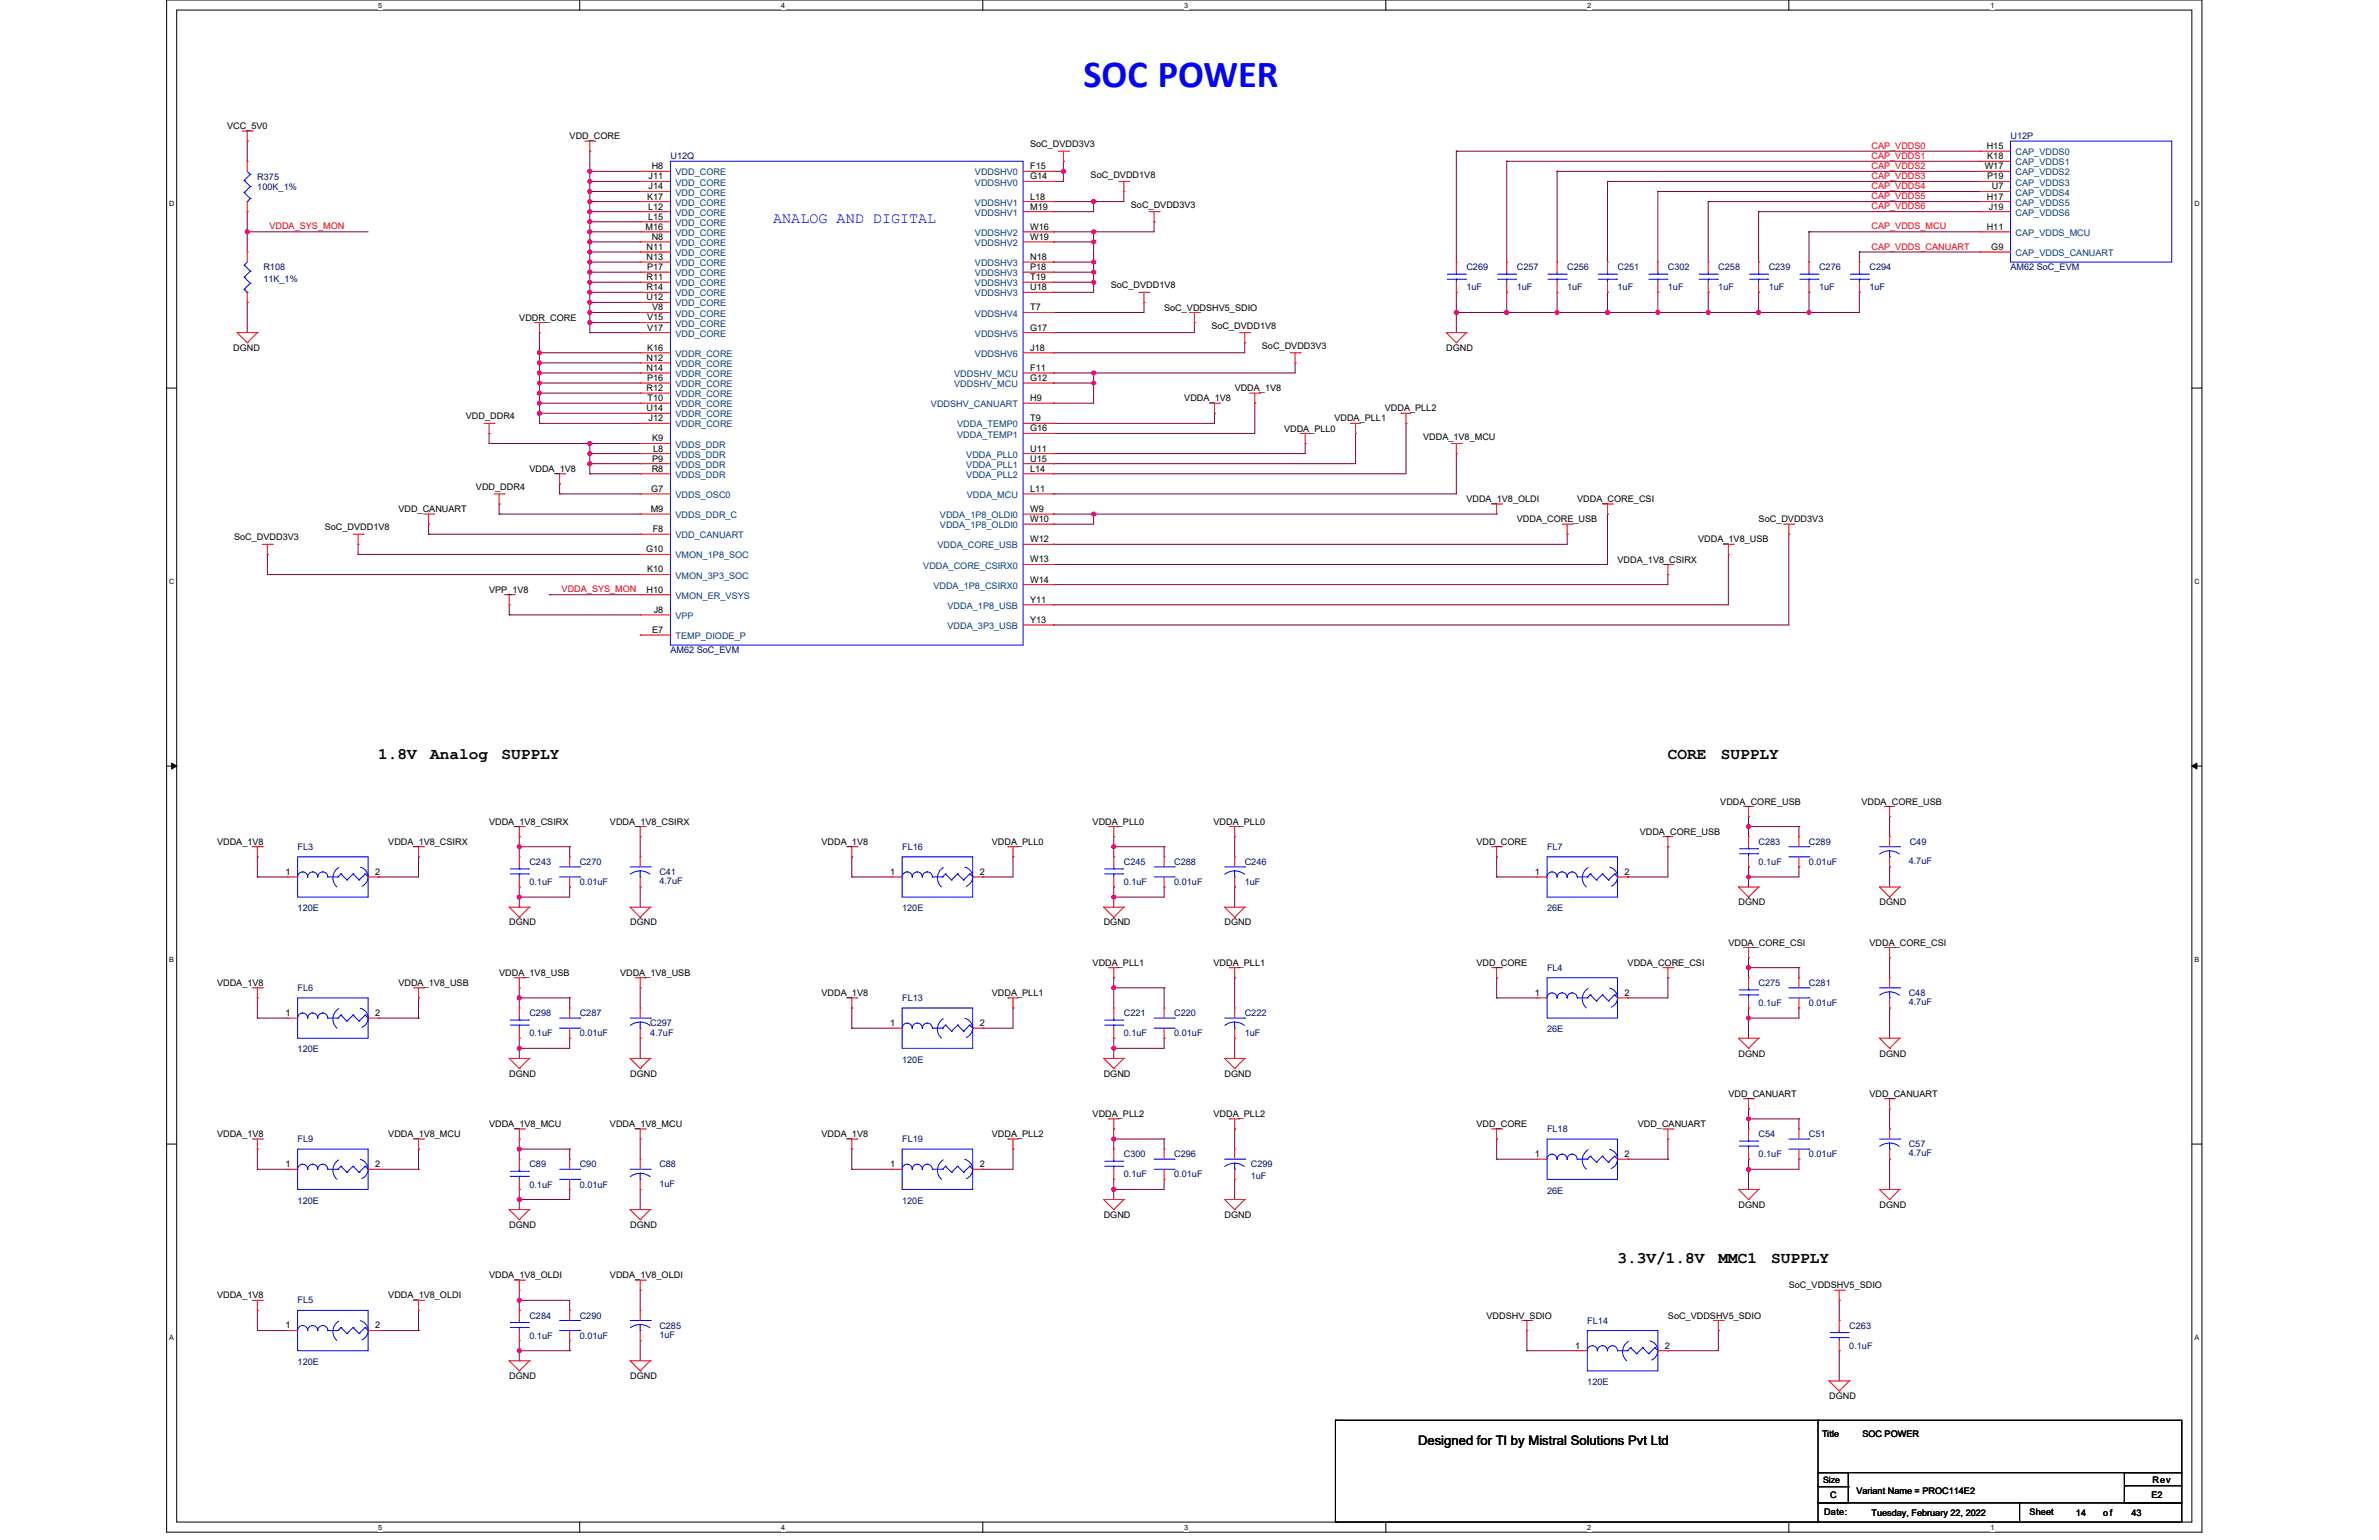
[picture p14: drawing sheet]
<svg xmlns="http://www.w3.org/2000/svg" width="432mm" height="279mm" viewBox="0 0 432 279" stroke-linecap="round" stroke-linejoin="round" font-family="sans-serif">
<defs><g id="words">
<text font-size="6.9" fill="#00f" x="196.7" y="15.8">SOC POWER</text>
<g font-size="2.9">
<text x="68.6" y="137.8">1.8V</text>
<text x="78.1" y="137.8">Analog</text>
<text x="91" y="137.8">SUPPLY</text>
<text x="302.7" y="137.8">CORE</text>
<text x="312.3" y="137.8">SUPPLY</text>
<text x="293.6" y="229.2">3.3V/1.8V</text>
<text x="311.9" y="229.2">MMC1</text>
<text x="321.5" y="229.2">SUPPLY</text>
</g>
<text font-size="2.7" fill="#00f" x="140.3" y="40.5">ANALOG AND DIGITAL</text>
<text font-size="2.4" x="257.4" y="262.2">Designed for TI by Mistral Solutions Pvt Ltd</text>
<g font-size="1.6">
<text x="41.2" y="23.4">VCC_5V0</text>
<text x="103.4" y="25.3">VDD_CORE</text>
<text x="187" y="26.7">SoC_DVDD3V3</text>
<text x="360.6" y="27.1">H15</text>
<text x="360.7" y="28.9">K18</text>
<text x="117.7" y="32.5">J11</text>
<text x="117.7" y="34.4">J14</text>
<text x="118.3" y="30.7">H8</text>
<text x="187" y="30.7">F15</text>
<text x="187" y="32.5">G14</text>
<text x="197.9" y="32.2">SoC_DVDD1V8</text>
<text x="360.2" y="30.7">W17</text>
<text x="360.7" y="32.5">P19</text>
<text x="361.5" y="34.4">U7</text>
<text x="117.2" y="41.7">M16</text>
<text x="117.5" y="36.2">K17</text>
<text x="117.6" y="38">L12</text>
<text x="117.6" y="39.9">L15</text>
<text x="187" y="36.2">L18</text>
<text x="187" y="38">M19</text>
<text x="187" y="41.7">W16</text>
<text x="205.3" y="37.7">SoC_DVDD3V3</text>
<text x="360.6" y="41.7">H11</text>
<text x="360.6" y="36.2">H17</text>
<text x="361" y="38">J19</text>
<text x="117.4" y="45.3">N11</text>
<text x="117.4" y="47.2">N13</text>
<text x="118.3" y="43.5">N8</text>
<text x="187" y="43.5">W19</text>
<text x="187" y="47.2">N18</text>
<text x="361.4" y="45.3">G9</text>
<text x="117.4" y="50.8">R11</text>
<text x="117.4" y="52.7">R14</text>
<text x="117.5" y="49">P17</text>
<text x="187" y="49">P18</text>
<text x="187" y="50.8">T19</text>
<text x="187" y="52.7">U18</text>
<text x="201.6" y="52.3">SoC_DVDD1V8</text>
<text x="94.3" y="58.2">VDDR_CORE</text>
<text x="117.4" y="54.5">U12</text>
<text x="117.5" y="58.1">V15</text>
<text x="117.5" y="60">V17</text>
<text x="118.4" y="56.3">V8</text>
<text x="187" y="56.3">T7</text>
<text x="187" y="60">G17</text>
<text x="211.3" y="56.3">SoC_VDDSHV5_SDIO</text>
<text x="219.9" y="59.6">SoC_DVDD1V8</text>
<text x="42.3" y="63.7">DGND</text>
<text x="117.4" y="65.5">N12</text>
<text x="117.5" y="63.6">K16</text>
<text x="187" y="63.6">J18</text>
<text x="229" y="63.3">SoC_DVDD3V3</text>
<text x="262.5" y="63.7">DGND</text>
<text x="117.4" y="67.3">N14</text>
<text x="117.4" y="70.9">R12</text>
<text x="117.5" y="69.1">P16</text>
<text x="187" y="67.3">F11</text>
<text x="187" y="69.1">G12</text>
<text x="224.1" y="71">VDDA_1V8</text>
<text x="84.6" y="76.1">VDD_DDR4</text>
<text x="117.4" y="74.6">U14</text>
<text x="117.6" y="72.8">T10</text>
<text x="117.7" y="76.4">J12</text>
<text x="187" y="76.4">T9</text>
<text x="187" y="72.8">H9</text>
<text x="215" y="72.8">VDDA_1V8</text>
<text x="242.2" y="76.5">VDDA_PLL1</text>
<text x="251.3" y="74.6">VDDA_PLL2</text>
<text x="118.4" y="80.1">K9</text>
<text x="118.4" y="83.8">P9</text>
<text x="118.6" y="81.9">L8</text>
<text x="187" y="78.3">G16</text>
<text x="187" y="81.9">U11</text>
<text x="187" y="83.8">U15</text>
<text x="233.1" y="78.3">VDDA_PLL0</text>
<text x="258.3" y="79.8">VDDA_1V8_MCU</text>
<text x="86.4" y="88.9">VDD_DDR4</text>
<text x="96.1" y="85.6">VDDA_1V8</text>
<text x="118.2" y="89.2">G7</text>
<text x="118.3" y="85.6">R8</text>
<text x="187" y="89.2">L11</text>
<text x="187" y="85.6">L14</text>
<text x="72.3" y="92.9">VDD_CANUART</text>
<text x="118.1" y="92.9">M9</text>
<text x="187" y="92.9">W9</text>
<text x="187" y="94.7">W10</text>
<text x="266.2" y="91.1">VDDA_1V8_OLDI</text>
<text x="275.3" y="94.8">VDDA_CORE_USB</text>
<text x="286.3" y="91.1">VDDA_CORE_CSI</text>
<text x="319.2" y="94.8">SoC_DVDD3V3</text>
<text x="42.5" y="98">SoC_DVDD3V3</text>
<text x="59" y="96.2">SoC_DVDD1V8</text>
<text x="117.3" y="100.2">G10</text>
<text x="118.5" y="96.6">F8</text>
<text x="187" y="98.4">W12</text>
<text x="308.2" y="98.4">VDDA_1V8_USB</text>
<text x="88.8" y="107.6">VPP_1V8</text>
<text x="117.4" y="107.5">H10</text>
<text x="117.5" y="103.9">K10</text>
<text x="187" y="102">W13</text>
<text x="187" y="105.7">W14</text>
<text x="293.6" y="102.1">VDDA_1V8_CSIRX</text>
<text x="118.7" y="111.2">J8</text>
<text x="187" y="109.4">Y11</text>
<text x="187" y="113">Y13</text>
<text x="118.4" y="114.8">E7</text>
<text x="88.8" y="149.6">VDDA_1V8_CSIRX</text>
<text x="110.7" y="149.6">VDDA_1V8_CSIRX</text>
<text x="198.3" y="149.6">VDDA_PLL0</text>
<text x="220.3" y="149.6">VDDA_PLL0</text>
<text x="312.2" y="146">VDDA_CORE_USB</text>
<text x="337.9" y="146">VDDA_CORE_USB</text>
<text x="39.4" y="153.3">VDDA_1V8</text>
<text x="70.5" y="153.3">VDDA_1V8_CSIRX</text>
<text x="149.1" y="153.3">VDDA_1V8</text>
<text x="180" y="153.3">VDDA_PLL0</text>
<text x="268" y="153.3">VDD_CORE</text>
<text x="297.6" y="151.4">VDDA_CORE_USB</text>
<text x="51.8" y="158.7">1</text>
<text x="68.1" y="158.7">2</text>
<text x="161.5" y="158.7">1</text>
<text x="177.8" y="158.7">2</text>
<text x="278.6" y="158.7">1</text>
<text x="294.9" y="158.7">2</text>
<text x="92.4" y="167.9">DGND</text>
<text x="114.4" y="167.9">DGND</text>
<text x="200.3" y="167.9">DGND</text>
<text x="222.3" y="167.9">DGND</text>
<text x="315.5" y="164.2">DGND</text>
<text x="341.1" y="164.2">DGND</text>
<text x="313.7" y="171.6">VDDA_CORE_CSI</text>
<text x="339.3" y="171.6">VDDA_CORE_CSI</text>
<text x="39.4" y="178.9">VDDA_1V8</text>
<text x="72.3" y="178.9">VDDA_1V8_USB</text>
<text x="90.6" y="177.1">VDDA_1V8_USB</text>
<text x="112.5" y="177.1">VDDA_1V8_USB</text>
<text x="198.3" y="175.2">VDDA_PLL1</text>
<text x="220.3" y="175.2">VDDA_PLL1</text>
<text x="268" y="175.2">VDD_CORE</text>
<text x="295.4" y="175.2">VDDA_CORE_CSI</text>
<text x="51.8" y="184.3">1</text>
<text x="68.1" y="184.3">2</text>
<text x="149.1" y="180.7">VDDA_1V8</text>
<text x="180" y="180.7">VDDA_PLL1</text>
<text x="278.6" y="180.7">1</text>
<text x="294.9" y="180.7">2</text>
<text x="161.5" y="186.2">1</text>
<text x="177.8" y="186.2">2</text>
<text x="315.5" y="191.7">DGND</text>
<text x="341.1" y="191.7">DGND</text>
<text x="92.4" y="195.3">DGND</text>
<text x="114.4" y="195.3">DGND</text>
<text x="200.3" y="195.3">DGND</text>
<text x="222.3" y="195.3">DGND</text>
<text x="198.3" y="202.7">VDDA_PLL2</text>
<text x="220.3" y="202.7">VDDA_PLL2</text>
<text x="313.7" y="199">VDD_CANUART</text>
<text x="339.3" y="199">VDD_CANUART</text>
<text x="39.4" y="206.3">VDDA_1V8</text>
<text x="70.5" y="206.3">VDDA_1V8_MCU</text>
<text x="88.8" y="204.5">VDDA_1V8_MCU</text>
<text x="110.7" y="204.5">VDDA_1V8_MCU</text>
<text x="149.1" y="206.3">VDDA_1V8</text>
<text x="180" y="206.3">VDDA_PLL2</text>
<text x="268" y="204.5">VDD_CORE</text>
<text x="278.6" y="209.9">1</text>
<text x="294.9" y="209.9">2</text>
<text x="297.3" y="204.5">VDD_CANUART</text>
<text x="51.8" y="211.8">1</text>
<text x="68.1" y="211.8">2</text>
<text x="161.5" y="211.8">1</text>
<text x="177.8" y="211.8">2</text>
<text x="200.3" y="220.9">DGND</text>
<text x="222.3" y="220.9">DGND</text>
<text x="315.5" y="219.1">DGND</text>
<text x="341.1" y="219.1">DGND</text>
<text x="92.4" y="222.8">DGND</text>
<text x="114.4" y="222.8">DGND</text>
<text x="88.8" y="231.9">VDDA_1V8_OLDI</text>
<text x="110.7" y="231.9">VDDA_1V8_OLDI</text>
<text x="324.7" y="233.7">SoC_VDDSHV5_SDIO</text>
<text x="39.4" y="235.6">VDDA_1V8</text>
<text x="70.5" y="235.6">VDDA_1V8_OLDI</text>
<text x="269.8" y="239.2">VDDSHV_SDIO</text>
<text x="302.7" y="239.2">SoC_VDDSHV5_SDIO</text>
<text x="51.8" y="241">1</text>
<text x="68.1" y="241">2</text>
<text x="285.9" y="244.7">1</text>
<text x="302.2" y="244.7">2</text>
<text x="92.4" y="250.2">DGND</text>
<text x="114.4" y="250.2">DGND</text>
<text x="332" y="253.9">DGND</text>
<text x="330.7" y="260.6">Title</text>
<text x="338" y="260.6">SOC POWER</text>
<text x="330.9" y="269">Size</text>
<text x="390.7" y="269">Rev</text>
<text x="331.1" y="274.9">Date:</text>
<text x="332.2" y="271.8">C</text>
<text x="336.9" y="271">Variant Name = PROC114E2</text>
<text x="339.7" y="275.1">Tuesday, February 22, 2022</text>
<text x="368.4" y="274.9">Sheet</text>
<text x="376.8" y="275.1">14</text>
<text x="381.7" y="275.1">of</text>
<text x="386.9" y="275.1">43</text>
<text x="390.5" y="271.8">E2</text>
</g>
<g font-size="1.6" fill="#000080">
<text x="121.7" y="28.9">U12Q</text>
<text x="364.9" y="25.3">U12P</text>
<text x="46.7" y="32.6">R375</text>
<text x="46.7" y="34.4">100K_1%</text>
<text x="47.8" y="49">R108</text>
<text x="47.8" y="51.2">11K_1%</text>
<text x="266.2" y="49">C269</text>
<text x="266.2" y="52.7">1uF</text>
<text x="275.3" y="49">C257</text>
<text x="275.3" y="52.7">1uF</text>
<text x="284.4" y="49">C256</text>
<text x="284.4" y="52.7">1uF</text>
<text x="293.6" y="49">C251</text>
<text x="293.6" y="52.7">1uF</text>
<text x="302.7" y="49">C302</text>
<text x="302.7" y="52.7">1uF</text>
<text x="311.9" y="49">C258</text>
<text x="311.9" y="52.7">1uF</text>
<text x="321" y="49">C239</text>
<text x="321" y="52.7">1uF</text>
<text x="330.2" y="49">C276</text>
<text x="330.2" y="52.7">1uF</text>
<text x="339.3" y="49">C294</text>
<text x="339.3" y="52.7">1uF</text>
<text x="364.9" y="49">AM62 SoC_EVM</text>
<text x="121.7" y="118.5">AM62 SoC_EVM</text>
<text x="54" y="154.2">FL3</text>
<text x="163.7" y="154.2">FL16</text>
<text x="280.8" y="154.2">FL7</text>
<text x="319.2" y="153.3">C283</text>
<text x="328.3" y="153.3">C289</text>
<text x="346.6" y="153.3">C49</text>
<text x="96.1" y="156.9">C243</text>
<text x="96.1" y="160.6">0.1uF</text>
<text x="105.2" y="156.9">C270</text>
<text x="105.2" y="160.6">0.01uF</text>
<text x="119.7" y="158.8">C41</text>
<text x="119.7" y="160.4">4.7uF</text>
<text x="204" y="156.9">C245</text>
<text x="204" y="160.6">0.1uF</text>
<text x="213.1" y="156.9">C288</text>
<text x="213.1" y="160.6">0.01uF</text>
<text x="225.9" y="156.9">C246</text>
<text x="225.9" y="160.6">1uF</text>
<text x="319.2" y="156.9">0.1uF</text>
<text x="328.3" y="156.9">0.01uF</text>
<text x="346.4" y="156.7">4.7uF</text>
<text x="54" y="165.3">120E</text>
<text x="163.7" y="165.3">120E</text>
<text x="280.8" y="165.3">26E</text>
<text x="54" y="179.8">FL6</text>
<text x="280.8" y="176.1">FL4</text>
<text x="319.2" y="178.9">C275</text>
<text x="328.3" y="178.9">C281</text>
<text x="96.1" y="184.4">C298</text>
<text x="105.2" y="184.4">C287</text>
<text x="163.7" y="181.6">FL13</text>
<text x="204" y="184.4">C221</text>
<text x="213.1" y="184.4">C220</text>
<text x="225.9" y="184.4">C222</text>
<text x="319.2" y="182.5">0.1uF</text>
<text x="328.3" y="182.5">0.01uF</text>
<text x="346.4" y="180.7">C48</text>
<text x="346.4" y="182.4">4.7uF</text>
<text x="54" y="191">120E</text>
<text x="96.1" y="188">0.1uF</text>
<text x="105.2" y="188">0.01uF</text>
<text x="118" y="186.2">C297</text>
<text x="118" y="188">4.7uF</text>
<text x="204" y="188">0.1uF</text>
<text x="213.1" y="188">0.01uF</text>
<text x="225.9" y="188">1uF</text>
<text x="280.8" y="187.3">26E</text>
<text x="163.7" y="192.8">120E</text>
<text x="54" y="207.2">FL9</text>
<text x="163.7" y="207.2">FL19</text>
<text x="204" y="210">C300</text>
<text x="213.1" y="210">C296</text>
<text x="280.8" y="205.4">FL18</text>
<text x="319.2" y="206.3">C54</text>
<text x="319.2" y="210">0.1uF</text>
<text x="328.3" y="206.3">C51</text>
<text x="328.3" y="210">0.01uF</text>
<text x="346.4" y="208.1">C57</text>
<text x="346.4" y="209.8">4.7uF</text>
<text x="96.1" y="211.8">C89</text>
<text x="96.1" y="215.5">0.1uF</text>
<text x="105.2" y="211.8">C90</text>
<text x="105.2" y="215.5">0.01uF</text>
<text x="119.7" y="211.8">C88</text>
<text x="119.7" y="215.3">1uF</text>
<text x="204" y="213.6">0.1uF</text>
<text x="213.1" y="213.6">0.01uF</text>
<text x="227" y="211.8">C299</text>
<text x="227" y="214">1uF</text>
<text x="54" y="218.4">120E</text>
<text x="163.7" y="218.4">120E</text>
<text x="280.8" y="216.6">26E</text>
<text x="54" y="236.5">FL5</text>
<text x="96.1" y="239.2">C284</text>
<text x="105.2" y="239.2">C290</text>
<text x="96.1" y="242.9">0.1uF</text>
<text x="105.2" y="242.9">0.01uF</text>
<text x="119.7" y="241.1">C285</text>
<text x="119.7" y="242.7">1uF</text>
<text x="288.1" y="240.1">FL14</text>
<text x="335.7" y="241.1">C263</text>
<text x="335.7" y="244.7">0.1uF</text>
<text x="54" y="247.6">120E</text>
<text x="288.1" y="251.3">120E</text>
</g>
<g font-size="1.6" fill="#f00">
<text x="339.7" y="27">CAP_VDDS0</text>
<text x="339.7" y="28.8">CAP_VDDS1</text>
<text x="339.7" y="30.7">CAP_VDDS2</text>
<text x="339.7" y="32.5">CAP_VDDS3</text>
<text x="339.7" y="34.3">CAP_VDDS4</text>
<text x="48.9" y="41.6">VDDA_SYS_MON</text>
<text x="339.7" y="36.1">CAP_VDDS5</text>
<text x="339.7" y="38">CAP_VDDS6</text>
<text x="339.7" y="41.6">CAP_VDDS_MCU</text>
<text x="339.7" y="45.3">CAP_VDDS_CANUART</text>
<text x="101.9" y="107.5">VDDA_SYS_MON</text>
</g>
<g font-size="1.6" fill="#004080">
<text x="365.8" y="28.2">CAP_VDDS0</text>
<text x="122.6" y="31.8">VDD_CORE</text>
<text x="122.6" y="33.7">VDD_CORE</text>
<text x="122.6" y="35.5">VDD_CORE</text>
<text x="177" y="31.8">VDDSHV0</text>
<text x="177" y="33.7">VDDSHV0</text>
<text x="365.8" y="30">CAP_VDDS1</text>
<text x="365.8" y="31.8">CAP_VDDS2</text>
<text x="365.8" y="33.7">CAP_VDDS3</text>
<text x="365.8" y="35.5">CAP_VDDS4</text>
<text x="122.6" y="37.3">VDD_CORE</text>
<text x="122.6" y="39.1">VDD_CORE</text>
<text x="122.6" y="41">VDD_CORE</text>
<text x="177" y="37.3">VDDSHV1</text>
<text x="177" y="39.1">VDDSHV1</text>
<text x="365.8" y="37.3">CAP_VDDS5</text>
<text x="365.8" y="39.1">CAP_VDDS6</text>
<text x="122.6" y="42.8">VDD_CORE</text>
<text x="122.6" y="44.6">VDD_CORE</text>
<text x="122.6" y="46.5">VDD_CORE</text>
<text x="177" y="42.8">VDDSHV2</text>
<text x="177" y="44.6">VDDSHV2</text>
<text x="365.8" y="46.5">CAP_VDDS_CANUART</text>
<text x="365.8" y="42.8">CAP_VDDS_MCU</text>
<text x="122.6" y="48.3">VDD_CORE</text>
<text x="122.6" y="50.1">VDD_CORE</text>
<text x="122.6" y="51.9">VDD_CORE</text>
<text x="122.6" y="53.8">VDD_CORE</text>
<text x="177" y="48.3">VDDSHV3</text>
<text x="177" y="50.1">VDDSHV3</text>
<text x="177" y="51.9">VDDSHV3</text>
<text x="177" y="53.8">VDDSHV3</text>
<text x="122.6" y="55.6">VDD_CORE</text>
<text x="122.6" y="57.4">VDD_CORE</text>
<text x="122.6" y="59.3">VDD_CORE</text>
<text x="177" y="57.4">VDDSHV4</text>
<text x="122.6" y="61.1">VDD_CORE</text>
<text x="122.6" y="64.8">VDDR_CORE</text>
<text x="177" y="61.1">VDDSHV5</text>
<text x="177" y="64.8">VDDSHV6</text>
<text x="122.6" y="66.6">VDDR_CORE</text>
<text x="122.6" y="68.4">VDDR_CORE</text>
<text x="122.6" y="70.2">VDDR_CORE</text>
<text x="173.2" y="68.4">VDDSHV_MCU</text>
<text x="173.2" y="70.2">VDDSHV_MCU</text>
<text x="122.6" y="72.1">VDDR_CORE</text>
<text x="122.6" y="73.9">VDDR_CORE</text>
<text x="122.6" y="75.7">VDDR_CORE</text>
<text x="122.6" y="77.6">VDDR_CORE</text>
<text x="169" y="73.9">VDDSHV_CANUART</text>
<text x="173.7" y="77.6">VDDA_TEMP0</text>
<text x="122.6" y="81.2">VDDS_DDR</text>
<text x="122.6" y="83">VDDS_DDR</text>
<text x="173.7" y="79.4">VDDA_TEMP1</text>
<text x="175.4" y="83">VDDA_PLL0</text>
<text x="122.6" y="84.9">VDDS_DDR</text>
<text x="122.6" y="86.7">VDDS_DDR</text>
<text x="175.4" y="86.7">VDDA_PLL2</text>
<text x="175.4" y="84.9">VDDA_PLL1</text>
<text x="122.6" y="90.4">VDDS_OSC0</text>
<text x="122.6" y="94">VDDS_DDR_C</text>
<text x="170.6" y="94">VDDA_1P8_OLDI0</text>
<text x="170.6" y="95.8">VDDA_1P8_OLDI0</text>
<text x="175.5" y="90.4">VDDA_MCU</text>
<text x="122.6" y="97.7">VDD_CANUART</text>
<text x="122.6" y="101.3">VMON_1P8_SOC</text>
<text x="170.2" y="99.5">VDDA_CORE_USB</text>
<text x="122.6" y="105">VMON_3P3_SOC</text>
<text x="167.6" y="103.2">VDDA_CORE_CSIRX0</text>
<text x="169.4" y="106.8">VDDA_1P8_CSIRX0</text>
<text x="122.6" y="108.6">VMON_ER_VSYS</text>
<text x="122.6" y="112.3">VPP</text>
<text x="172" y="110.5">VDDA_1P8_USB</text>
<text x="122.6" y="116">TEMP_DIODE_P</text>
<text x="172" y="114.1">VDDA_3P3_USB</text>
</g>
<g font-size="1.3">
<text x="68.6" y="1.4">5</text>
<text x="141.8" y="1.4">4</text>
<text x="215" y="1.4">3</text>
<text x="288.1" y="1.4">2</text>
<text x="361.3" y="1.4">1</text>
<text x="30.7" y="37.3">D</text>
<text x="398.3" y="37.3">D</text>
<text x="30.7" y="105.9">C</text>
<text x="398.3" y="105.9">C</text>
<text x="30.7" y="174.5">B</text>
<text x="398.3" y="174.5">B</text>
<text x="30.7" y="243">A</text>
<text x="398.3" y="243">A</text>
<text x="68.6" y="277.5">5</text>
<text x="141.8" y="277.5">4</text>
<text x="215" y="277.5">3</text>
<text x="288.1" y="277.5">2</text>
<text x="361.3" y="277.5">1</text>
</g>
</g></defs>
<path d="M30.2 0h369.5v278h-369.5zM32.1 1.8h365.7v274.3h-365.7z" fill="none" stroke="#000" stroke-width=".18"/>
<g fill="#fff">
<path d="M68.7 .2h.7v1.4h-.7z"/>
<path d="M68.7 276.3h.7v1.5h-.7z"/>
</g>
<path d="M105.2 0v1.8M105.2 276.1v1.9" fill="none" stroke="#000" stroke-width=".18"/>
<g fill="#fff">
<path d="M141.8 .2h.7v1.4h-.7z"/>
<path d="M141.8 276.3h.7v1.5h-.7z"/>
</g>
<path d="M178.4 0v1.8M178.4 276.1v1.9" fill="none" stroke="#000" stroke-width=".18"/>
<g fill="#fff">
<path d="M215 .2h.7v1.4h-.7z"/>
<path d="M215 276.3h.7v1.5h-.7z"/>
</g>
<path d="M251.5 0v1.8M251.5 276.1v1.9" fill="none" stroke="#000" stroke-width=".18"/>
<g fill="#fff">
<path d="M288.1 .2h.7v1.4h-.7z"/>
<path d="M288.1 276.3h.7v1.5h-.7z"/>
</g>
<path d="M324.7 0v1.8M324.7 276.1v1.9" fill="none" stroke="#000" stroke-width=".18"/>
<g fill="#fff">
<path d="M361.3 .2h.7v1.4h-.7z"/>
<path d="M361.3 276.3h.7v1.5h-.7z"/>
<path d="M30.7 36.1h1v1.5h-1z"/>
<path d="M398.3 36.1h.9v1.5h-.9z"/>
<path d="M30.7 104.7h1v1.5h-1z"/>
<path d="M398.3 104.7h.9v1.5h-.9z"/>
</g>
<path d="M30.2 70.4h1.9M397.8 70.4h1.9" fill="none" stroke="#000" stroke-width=".18"/>
<g fill="#fff">
<path d="M30.7 173.3h.9v1.4h-.9z"/>
<path d="M398.3 173.3h.9v1.4h-.9z"/>
</g>
<path d="M30.2 139h1.9M31.2 138.5l.9 .5-.9 .5zM397.8 139l.9-.5v1zM397.8 139h1.9" fill="none" stroke="#000" stroke-width=".18"/>
<path d="M31.2 138.5l.9 .5-.9 .5zM397.8 139l.9-.5v1z" fill="#000"/>
<g fill="#fff">
<path d="M30.7 241.9h.9v1.4h-.9z"/>
<path d="M398.3 241.9h.9v1.4h-.9z"/>
</g>
<path d="M30.2 207.6h1.9M397.8 207.6h1.9" fill="none" stroke="#000" stroke-width=".18"/>
<g fill="none" stroke="#800040" stroke-width=".18">
<path d="M46.7 159.1h.1M46.7 155.4h.1M46.7 159.1h5.5M46.7 155.4v3.7M94.3 151.8h.1M94.3 151.8v1.8M116.2 151.8h.1M116.2 151.8v3.6M154.6 155.4h.1M154.6 159.1h.1M154.6 159.1h7.3M154.6 155.4v3.7"/>
<path d="M178.4 159.1h.1M183.9 155.4h.1M183.9 155.4v3.7h-5.5M202.2 151.8h.1M202.2 151.8v1.8M224.1 151.8h.1M224.1 151.8v3.6M94.3 160.9h.1M94.3 179.2h.1M94.3 160.9v1.9M94.3 179.2v1.9M116.2 160.9h.1"/>
<path d="M116.2 179.2h.1M116.2 160.9v3.7M116.2 179.2v3.7M202.2 160.9h.1M202.2 160.9v1.9M224.1 160.9h.1M224.1 160.9v3.7M46.7 184.7h.1M46.7 181.1h.1M46.7 181.1v3.6M46.7 184.7h5.5M76 181.1h.1"/>
<path d="M76 181.1v3.6M94.3 188.4h.1M94.3 188.4v1.8M116.2 188.4h.1M116.2 188.4v3.6M154.6 186.5h.1M154.6 182.9h.1M154.6 182.9v3.6M154.6 186.5h7.3M178.4 186.5h.1M183.9 182.9h.1M183.9 182.9v3.6h-5.5"/>
<path d="M46.7 212.1h.1M46.7 208.5h.1M46.7 208.5v3.6M46.7 212.1h5.5M76 208.5h.1M76 208.5v3.6M94.3 215.8h.1M94.3 206.7h.1M94.3 206.7v1.8M94.3 215.8v1.8M116.2 215.8h.1M116.2 206.7h.1"/>
<path d="M116.2 206.7v3.6M116.2 215.8v3.7"/>
</g>
<circle cx="202.1" cy="153.6" r=".37" fill="#f0f"/>
<circle cx="202.1" cy="153.6" r=".37" fill="none" stroke="#f0f" stroke-width=".18"/>
<path d="M224.1 177.4h.1M224.1 177.4v5.5M202.2 188.4h.1M202.2 188.4v1.8M224.1 188.4h.1M224.1 188.4v3.6" fill="none" stroke="#800040" stroke-width=".18"/>
<circle cx="202.1" cy="190.2" r=".37" fill="#f0f"/>
<circle cx="202.1" cy="190.2" r=".37" fill="none" stroke="#f0f" stroke-width=".18"/>
<g fill="none" stroke="#800040" stroke-width=".18">
<path d="M271.6 159.1h.1M271.6 155.4h.1M271.6 155.4v3.7M271.6 159.1h7.4M317.4 157.3h.1M317.4 157.3v1.8M202.2 177.4h.1M202.2 177.4v1.8M271.6 177.4h.1M271.6 177.4v3.7M271.6 181.1h.1M271.6 181.1h7.4"/>
<path d="M295.4 181.1h.1M295.4 181.1h7.3"/>
</g>
<circle cx="317.4" cy="159.1" r=".37" fill="#f0f"/>
<circle cx="317.4" cy="159.1" r=".37" fill="none" stroke="#f0f" stroke-width=".18"/>
<path d="M343 157.3h.1M343 148.1h.1M343 148.1v3.7M343 157.3v3.6M317.4 173.7h.1M317.4 173.7v1.9M317.4 182.9h.1M317.4 182.9v1.8" fill="none" stroke="#800040" stroke-width=".18"/>
<circle cx="317.4" cy="175.6" r=".37" fill="#f0f"/>
<circle cx="317.4" cy="175.6" r=".37" fill="none" stroke="#f0f" stroke-width=".18"/>
<g fill="none" stroke="#800040" stroke-width=".18">
<path d="M94.3 153.6h.1M94.3 153.6h9.1M343 173.7h.1M343 173.7v3.7M343 182.9h.1M343 182.9v5.5M154.6 208.5h.1M154.6 212.1h.1M154.6 212.1h7.3M154.6 208.5v3.6M178.4 212.1h.1M183.9 208.5h.1"/>
<path d="M183.9 208.5v3.6h-5.5M202.2 214h.1M202.2 204.8h.1M202.2 204.8v1.9M202.2 214v1.8M224.1 214h.1M224.1 204.8h.1M224.1 204.8v3.7M224.1 214v3.6"/>
</g>
<circle cx="94.2" cy="153.6" r=".37" fill="#f0f"/>
<circle cx="94.2" cy="153.6" r=".37" fill="none" stroke="#f0f" stroke-width=".18"/>
<path d="M103.4 153.6h.1M103.4 153.6v1.8M94.3 162.8h.1M94.3 162.8h9.1" fill="none" stroke="#800040" stroke-width=".18"/>
<circle cx="94.2" cy="162.8" r=".37" fill="#f0f"/>
<circle cx="94.2" cy="162.8" r=".37" fill="none" stroke="#f0f" stroke-width=".18"/>
<path d="M94.3 162.8h.1M94.3 162.8v1.8M103.4 160.9h.1M103.4 160.9v1.9M94.3 181.1h.1M94.3 181.1h9.1M103.4 181.1h.1M103.4 181.1v1.8" fill="none" stroke="#800040" stroke-width=".18"/>
<circle cx="94.2" cy="181" r=".37" fill="#f0f"/>
<circle cx="94.2" cy="181" r=".37" fill="none" stroke="#f0f" stroke-width=".18"/>
<path d="M94.3 190.2h.1M103.4 188.4h.1M103.4 188.4v1.8h-9.1" fill="none" stroke="#800040" stroke-width=".18"/>
<circle cx="94.2" cy="190.2" r=".37" fill="#f0f"/>
<circle cx="94.2" cy="190.2" r=".37" fill="none" stroke="#f0f" stroke-width=".18"/>
<path d="M94.3 190.2h.1M94.3 190.2v1.8M94.3 208.5h.1M94.3 217.6h.1M94.3 208.5h9.1M103.4 208.5h.1M103.4 215.8h.1M103.4 208.5v1.8M103.4 215.8v1.8h-9.1" fill="none" stroke="#800040" stroke-width=".18"/>
<circle cx="94.2" cy="217.6" r=".37" fill="#f0f"/>
<circle cx="94.2" cy="217.6" r=".37" fill="none" stroke="#f0f" stroke-width=".18"/>
<path d="M202.2 153.6h.1M202.2 153.6h9.1M211.3 153.6h.1M211.3 153.6v1.8M202.2 162.8h.1M211.3 160.9h.1M211.3 160.9v1.9h-9.1M94.3 217.6h.1M94.3 217.6v1.9" fill="none" stroke="#800040" stroke-width=".18"/>
<circle cx="202.1" cy="162.8" r=".37" fill="#f0f"/>
<circle cx="202.1" cy="162.8" r=".37" fill="none" stroke="#f0f" stroke-width=".18"/>
<path d="M202.2 162.8h.1M202.2 179.2h.1M202.2 162.8v1.8M202.2 179.2h9.1M211.3 179.2h.1M211.3 179.2v3.7" fill="none" stroke="#800040" stroke-width=".18"/>
<circle cx="202.1" cy="179.2" r=".37" fill="#f0f"/>
<circle cx="202.1" cy="179.2" r=".37" fill="none" stroke="#f0f" stroke-width=".18"/>
<path d="M202.2 179.2h.1M202.2 179.2v3.7M202.2 190.2h.1M202.2 190.2v1.8M211.3 188.4h.1M211.3 188.4v1.8h-9.1M202.2 206.7h.1M202.2 206.7h9.1M211.3 206.7h.1M211.3 206.7v1.8" fill="none" stroke="#800040" stroke-width=".18"/>
<circle cx="202.1" cy="206.7" r=".37" fill="#f0f"/>
<circle cx="202.1" cy="206.7" r=".37" fill="none" stroke="#f0f" stroke-width=".18"/>
<path d="M202.2 215.8h.1M202.2 215.8v1.8M211.3 214h.1M211.3 214v1.8h-9.1" fill="none" stroke="#800040" stroke-width=".18"/>
<circle cx="202.1" cy="215.8" r=".37" fill="#f0f"/>
<circle cx="202.1" cy="215.8" r=".37" fill="none" stroke="#f0f" stroke-width=".18"/>
<path d="M317.4 150h.1M317.4 159.1h.1M317.4 150h9.1M317.4 150v1.8M317.4 159.1v1.8M326.5 150h.1M326.5 157.3h.1M326.5 150v1.8M326.5 157.3v1.8h-9.1" fill="none" stroke="#800040" stroke-width=".18"/>
<circle cx="317.4" cy="150" r=".37" fill="#f0f"/>
<circle cx="317.4" cy="150" r=".37" fill="none" stroke="#f0f" stroke-width=".18"/>
<path d="M94.3 181.1h.1M94.3 181.1v1.8M94.3 208.5h.1M94.3 208.5v1.8M202.2 206.7h.1M202.2 206.7v1.8" fill="none" stroke="#800040" stroke-width=".18"/>
<circle cx="94.2" cy="208.5" r=".37" fill="#f0f"/>
<circle cx="94.2" cy="208.5" r=".37" fill="none" stroke="#f0f" stroke-width=".18"/>
<g fill="none" stroke="#800040" stroke-width=".18">
<path d="M94.3 153.6h.1M94.3 153.6v1.8M202.2 153.6h.1M202.2 153.6v1.8M46.7 237.7h.1M46.7 237.7v3.7M76 237.7h.1M76 237.7v3.7M94.3 237.7h.1M94.3 235.9v1.8M103.4 237.7h.1M103.4 235.9v1.8"/>
<path d="M333.8 235.9h.1M333.8 235.9v3.7M46.7 241.4h.1M46.7 241.4h5.5M68.7 241.4h7.3M76 241.4h.1M94.3 246.9h.1M94.3 245.1h.1M94.3 243.2v3.7M94.3 245.1h9.1M103.4 245.1h.1M103.4 243.2v1.9"/>
<path d="M277.1 241.4h.1M277.1 245.1h.1M277.1 241.4v3.7M277.1 245.1h9.2M302.7 245.1h.1M311.9 241.4h.1M311.9 241.4v3.7h-9.2M333.8 245.1h.1M333.8 245.1v5.4"/>
</g>
<circle cx="94.2" cy="245.1" r=".37" fill="#f0f"/>
<circle cx="94.2" cy="245.1" r=".37" fill="none" stroke="#f0f" stroke-width=".18"/>
<path d="M295.4 159.1h.1M302.7 153.6h.1M302.7 153.6v5.5h-7.3M302.7 177.4h.1M302.7 177.4v3.7M94.3 235.9h.1M94.3 234.1v1.8M94.3 235.9h9.1M116.2 234.1h.1M116.2 234.1v3.6M116.2 243.2h.1M116.2 243.2v3.7" fill="none" stroke="#800040" stroke-width=".18"/>
<circle cx="94.2" cy="235.9" r=".37" fill="#f0f"/>
<circle cx="94.2" cy="235.9" r=".37" fill="none" stroke="#f0f" stroke-width=".18"/>
<path d="M317.4 148.1h.1M317.4 148.1v1.9M317.4 175.6h.1M317.4 175.6v1.8M317.4 175.6h9.1M326.5 175.6h.1M326.5 175.6v1.8M317.4 184.7h.1M326.5 182.9h.1M326.5 182.9v1.8h-9.1" fill="none" stroke="#800040" stroke-width=".18"/>
<circle cx="317.4" cy="184.7" r=".37" fill="#f0f"/>
<circle cx="317.4" cy="184.7" r=".37" fill="none" stroke="#f0f" stroke-width=".18"/>
<g fill="none" stroke="#800040" stroke-width=".18">
<path d="M317.4 184.7h.1M317.4 184.7v3.7M271.6 210.3h.1M271.6 206.7h.1M271.6 210.3h7.4M271.6 206.7v3.6M295.4 210.3h.1M295.4 210.3h7.3M302.7 210.3h.1M302.7 206.7v3.6M317.4 203h.1M317.4 203h9.1"/>
<path d="M326.5 203h.1M326.5 203v1.8"/>
</g>
<circle cx="317.4" cy="203" r=".37" fill="#f0f"/>
<circle cx="317.4" cy="203" r=".37" fill="none" stroke="#f0f" stroke-width=".18"/>
<path d="M317.4 203h.1M317.4 212.1h.1M317.4 215.8h.1M317.4 203v1.8M317.4 212.1v3.7M326.5 210.3h.1M326.5 210.3v1.8h-9.1" fill="none" stroke="#800040" stroke-width=".18"/>
<circle cx="317.4" cy="212.1" r=".37" fill="#f0f"/>
<circle cx="317.4" cy="212.1" r=".37" fill="none" stroke="#f0f" stroke-width=".18"/>
<g fill="none" stroke="#800040" stroke-width=".18">
<path d="M44.9 38.4h.1M44.9 25.6h.1M44.9 25.6v3.7M44.9 38.4v7.3M44.9 54.9h.1M44.9 42.1h.1M44.9 54.9v5.5M44.9 42.1h21.9M317.4 210.3h.1M317.4 201.2h.1M317.4 201.2v1.8M317.4 210.3v1.8"/>
<path d="M343 210.3h.1M343 204.8h.1M343 201.2v3.6M343 210.3v5.5"/>
</g>
<circle cx="44.9" cy="42.1" r=".37" fill="#f0f"/>
<circle cx="44.9" cy="42.1" r=".37" fill="none" stroke="#f0f" stroke-width=".18"/>
<path d="M107.1 31.1h.1M107.1 32.9h.1M107.1 27.4h.1M107.1 31.1h9.1M107.1 27.4v5.5M107.1 32.9h9.1M77.8 96.9h.1M77.8 95.1h.1M77.8 96.9h38.4M77.8 95.1v1.8" fill="none" stroke="#800040" stroke-width=".18"/>
<circle cx="107.1" cy="31.1" r=".37" fill="#f0f"/>
<circle cx="107.1" cy="31.1" r=".37" fill="none" stroke="#f0f" stroke-width=".18"/>
<path d="M107.1 34.7h.1M107.1 34.7v1.9" fill="none" stroke="#800040" stroke-width=".18"/>
<circle cx="107.1" cy="36.6" r=".37" fill="#f0f"/>
<circle cx="107.1" cy="36.6" r=".37" fill="none" stroke="#f0f" stroke-width=".18"/>
<circle cx="107.1" cy="34.7" r=".37" fill="#f0f"/>
<circle cx="107.1" cy="34.7" r=".37" fill="none" stroke="#f0f" stroke-width=".18"/>
<path d="M107.1 36.6h.1M107.1 32.9h.1M107.1 36.6h9.1M107.1 32.9v1.8" fill="none" stroke="#800040" stroke-width=".18"/>
<circle cx="107.1" cy="32.9" r=".37" fill="#f0f"/>
<circle cx="107.1" cy="32.9" r=".37" fill="none" stroke="#f0f" stroke-width=".18"/>
<path d="M107.1 34.7h.1M107.1 34.7h9.1M107.1 40.2h.1M107.1 40.2v1.9" fill="none" stroke="#800040" stroke-width=".18"/>
<circle cx="107.1" cy="40.2" r=".37" fill="#f0f"/>
<circle cx="107.1" cy="40.2" r=".37" fill="none" stroke="#f0f" stroke-width=".18"/>
<path d="M107.1 42.1h.1M107.1 42.1h9.1" fill="none" stroke="#800040" stroke-width=".18"/>
<circle cx="107.1" cy="42.1" r=".37" fill="#f0f"/>
<circle cx="107.1" cy="42.1" r=".37" fill="none" stroke="#f0f" stroke-width=".18"/>
<path d="M107.1 36.6h.1M107.1 36.6v1.8" fill="none" stroke="#800040" stroke-width=".18"/>
<circle cx="107.1" cy="38.4" r=".37" fill="#f0f"/>
<circle cx="107.1" cy="38.4" r=".37" fill="none" stroke="#f0f" stroke-width=".18"/>
<path d="M107.1 38.4h.1M107.1 38.4h9.1M107.1 45.7h.1M107.1 45.7h9.1" fill="none" stroke="#800040" stroke-width=".18"/>
<circle cx="107.1" cy="45.7" r=".37" fill="#f0f"/>
<circle cx="107.1" cy="45.7" r=".37" fill="none" stroke="#f0f" stroke-width=".18"/>
<path d="M107.1 38.4h.1M107.1 38.4v1.8M107.1 42.1h.1M107.1 43.9h.1M107.1 40.2h.1M107.1 45.7h.1M107.1 47.5h.1M107.1 42.1v1.8M107.1 45.7v1.8M107.1 43.9h9.1M107.1 40.2h9.1M107.1 47.5h9.1" fill="none" stroke="#800040" stroke-width=".18"/>
<circle cx="107.1" cy="47.5" r=".37" fill="#f0f"/>
<circle cx="107.1" cy="47.5" r=".37" fill="none" stroke="#f0f" stroke-width=".18"/>
<path d="M107.1 43.9h.1M107.1 43.9v1.8" fill="none" stroke="#800040" stroke-width=".18"/>
<circle cx="107.1" cy="43.9" r=".37" fill="#f0f"/>
<circle cx="107.1" cy="43.9" r=".37" fill="none" stroke="#f0f" stroke-width=".18"/>
<path d="M107.1 47.5h.1M107.1 47.5v1.9" fill="none" stroke="#800040" stroke-width=".18"/>
<circle cx="107.1" cy="49.4" r=".37" fill="#f0f"/>
<circle cx="107.1" cy="49.4" r=".37" fill="none" stroke="#f0f" stroke-width=".18"/>
<path d="M107.1 49.4h.1M107.1 51.2h.1M107.1 49.4h9.1M107.1 51.2h9.1M107.1 49.4v1.8" fill="none" stroke="#800040" stroke-width=".18"/>
<circle cx="107.1" cy="51.2" r=".37" fill="#f0f"/>
<circle cx="107.1" cy="51.2" r=".37" fill="none" stroke="#f0f" stroke-width=".18"/>
<path d="M107.1 51.2h.1M107.1 56.7h.1M107.1 51.2v1.8M107.1 56.7v1.8M107.1 60.4h.1M107.1 60.4h9.1" fill="none" stroke="#800040" stroke-width=".18"/>
<circle cx="107.1" cy="58.5" r=".37" fill="#f0f"/>
<circle cx="107.1" cy="58.5" r=".37" fill="none" stroke="#f0f" stroke-width=".18"/>
<path d="M107.1 56.7h.1M107.1 56.7h9.1" fill="none" stroke="#800040" stroke-width=".18"/>
<circle cx="107.1" cy="56.7" r=".37" fill="#f0f"/>
<circle cx="107.1" cy="56.7" r=".37" fill="none" stroke="#f0f" stroke-width=".18"/>
<path d="M107.1 54.9h.1M107.1 53h.1M107.1 53v3.7M107.1 54.9h9.1" fill="none" stroke="#800040" stroke-width=".18"/>
<circle cx="107.1" cy="54.9" r=".37" fill="#f0f"/>
<circle cx="107.1" cy="54.9" r=".37" fill="none" stroke="#f0f" stroke-width=".18"/>
<circle cx="107.1" cy="53" r=".37" fill="#f0f"/>
<circle cx="107.1" cy="53" r=".37" fill="none" stroke="#f0f" stroke-width=".18"/>
<path d="M107.1 53h.1M107.1 58.5h.1M107.1 53h9.1M107.1 58.5v1.9M107.1 58.5h9.1M97.9 75h.1M97.9 75v1.8M97.9 75h18.3" fill="none" stroke="#800040" stroke-width=".18"/>
<circle cx="97.9" cy="75" r=".37" fill="#f0f"/>
<circle cx="97.9" cy="75" r=".37" fill="none" stroke="#f0f" stroke-width=".18"/>
<path d="M97.9 76.8h.1M97.9 60.4h.1M97.9 73.2h.1M97.9 76.8h18.3M97.9 60.4v3.6M97.9 73.2v1.8M97.9 73.2h18.3" fill="none" stroke="#800040" stroke-width=".18"/>
<circle cx="97.9" cy="73.1" r=".37" fill="#f0f"/>
<circle cx="97.9" cy="73.1" r=".37" fill="none" stroke="#f0f" stroke-width=".18"/>
<path d="M97.9 71.3h.1M97.9 69.5h.1M97.9 71.3h18.3M97.9 69.5v3.7" fill="none" stroke="#800040" stroke-width=".18"/>
<circle cx="97.9" cy="71.3" r=".37" fill="#f0f"/>
<circle cx="97.9" cy="71.3" r=".37" fill="none" stroke="#f0f" stroke-width=".18"/>
<circle cx="97.9" cy="69.5" r=".37" fill="#f0f"/>
<circle cx="97.9" cy="69.5" r=".37" fill="none" stroke="#f0f" stroke-width=".18"/>
<path d="M97.9 69.5h.1M97.9 67.7h.1M97.9 69.5h18.3M97.9 67.7v1.8M97.9 67.7h18.3" fill="none" stroke="#800040" stroke-width=".18"/>
<circle cx="97.9" cy="67.7" r=".37" fill="#f0f"/>
<circle cx="97.9" cy="67.7" r=".37" fill="none" stroke="#f0f" stroke-width=".18"/>
<path d="M88.8 78.6h.1M88.8 78.6v1.9M88.8 80.5h.1M88.8 80.5h18.3" fill="none" stroke="#800040" stroke-width=".18"/>
<circle cx="107.1" cy="80.5" r=".37" fill="#f0f"/>
<circle cx="107.1" cy="80.5" r=".37" fill="none" stroke="#f0f" stroke-width=".18"/>
<path d="M97.9 65.8h.1M97.9 65.8h18.3" fill="none" stroke="#800040" stroke-width=".18"/>
<circle cx="97.9" cy="65.8" r=".37" fill="#f0f"/>
<circle cx="97.9" cy="65.8" r=".37" fill="none" stroke="#f0f" stroke-width=".18"/>
<path d="M107.1 82.3h.1M107.1 82.3h9.1" fill="none" stroke="#800040" stroke-width=".18"/>
<circle cx="107.1" cy="82.3" r=".37" fill="#f0f"/>
<circle cx="107.1" cy="82.3" r=".37" fill="none" stroke="#f0f" stroke-width=".18"/>
<path d="M97.9 65.8h.1M97.9 65.8v1.9M107.1 80.5h.1M107.1 86h.1M107.1 84.1h.1M107.1 80.5h9.1M107.1 86h9.1M107.1 80.5v1.8M107.1 84.1v1.9M107.1 84.1h9.1" fill="none" stroke="#800040" stroke-width=".18"/>
<circle cx="107.1" cy="84.1" r=".37" fill="#f0f"/>
<circle cx="107.1" cy="84.1" r=".37" fill="none" stroke="#f0f" stroke-width=".18"/>
<path d="M97.9 64h.1M97.9 64v1.8M97.9 64h18.3M107.1 82.3h.1M107.1 82.3v1.8" fill="none" stroke="#800040" stroke-width=".18"/>
<circle cx="97.9" cy="64" r=".37" fill="#f0f"/>
<circle cx="97.9" cy="64" r=".37" fill="none" stroke="#f0f" stroke-width=".18"/>
<g fill="none" stroke="#800040" stroke-width=".18">
<path d="M264.3 27.4h.1M264.3 27.4v20.1M264.3 27.4h95.1M273.5 29.3h.1M273.5 29.3h85.9M273.5 29.3v18.2M282.6 31.1h.1M282.6 31.1h76.8M282.6 31.1v16.4M291.8 32.9h.1M291.8 32.9v14.6M291.8 32.9h67.6"/>
<path d="M300.9 34.7h.1M300.9 34.7v12.8M300.9 34.7h58.5M319.2 38.4h.1M319.2 38.4v9.1M264.3 53h.1M264.3 53v3.7M300.9 53h.1M300.9 53v3.7M319.2 56.7h.1M319.2 56.7h9.1M65 98.8h.1"/>
<path d="M65 98.8v1.8M90.6 91.4h.1M90.6 93.3h.1M90.6 91.4v1.9M90.6 93.3h25.6M101.6 89.6h.1M101.6 87.8h.1M101.6 89.6h14.6M101.6 87.8v1.8M48.5 100.6h.1M48.5 104.2h.1M48.5 100.6v3.6"/>
<path d="M48.5 104.2h67.7M65 100.6h.1M65 100.6h51.2M92.4 111.6h.1M92.4 109.7h.1M92.4 111.6h23.8M92.4 109.7v1.9M99.7 107.9h.1M99.7 107.9h16.5"/>
</g>
<circle cx="264.3" cy="56.7" r=".37" fill="#f0f"/>
<circle cx="264.3" cy="56.7" r=".37" fill="none" stroke="#f0f" stroke-width=".18"/>
<path d="M264.3 56.7h.1M273.5 53h.1M273.5 53v3.7h-9.2" fill="none" stroke="#800040" stroke-width=".18"/>
<circle cx="273.5" cy="56.7" r=".37" fill="#f0f"/>
<circle cx="273.5" cy="56.7" r=".37" fill="none" stroke="#f0f" stroke-width=".18"/>
<path d="M273.5 56.7h.1M282.6 53h.1M282.6 53v3.7h-9.1" fill="none" stroke="#800040" stroke-width=".18"/>
<circle cx="282.6" cy="56.7" r=".37" fill="#f0f"/>
<circle cx="282.6" cy="56.7" r=".37" fill="none" stroke="#f0f" stroke-width=".18"/>
<path d="M282.6 56.7h.1M291.8 53h.1M291.8 53v3.7h-9.2" fill="none" stroke="#800040" stroke-width=".18"/>
<circle cx="291.8" cy="56.7" r=".37" fill="#f0f"/>
<circle cx="291.8" cy="56.7" r=".37" fill="none" stroke="#f0f" stroke-width=".18"/>
<path d="M310.1 36.6h.1M310.1 36.6h49.3M310.1 36.6v10.9M319.2 38.4h.1M319.2 38.4h40.2M310.1 53h.1M310.1 53v3.7M319.2 53h.1M319.2 53v3.7" fill="none" stroke="#800040" stroke-width=".18"/>
<circle cx="319.2" cy="56.7" r=".37" fill="#f0f"/>
<circle cx="319.2" cy="56.7" r=".37" fill="none" stroke="#f0f" stroke-width=".18"/>
<g fill="none" stroke="#800040" stroke-width=".18">
<path d="M264.3 56.7h.1M264.3 56.7v3.7M310.1 56.7h.1M310.1 56.7h9.1M328.3 42.1h.1M328.3 53h.1M328.3 56.7h.1M328.3 56.7h9.2M328.3 42.1h31.1M328.3 42.1v5.4M328.3 53v3.7M337.5 45.7h.1"/>
<path d="M337.5 45.7v1.8M337.5 45.7h21.9"/>
</g>
<circle cx="328.3" cy="56.7" r=".37" fill="#f0f"/>
<circle cx="328.3" cy="56.7" r=".37" fill="none" stroke="#f0f" stroke-width=".18"/>
<g fill="none" stroke="#800040" stroke-width=".18">
<path d="M207.6 54.9h.1M207.6 54.9v1.8M337.5 53h.1M337.5 53v3.7M198.5 67.7h.1M198.5 69.5h.1M198.5 67.7v5.5M220.4 75h.1M220.4 75v1.8M235.1 65.8h.1M235.1 65.8v1.9M284.4 96.9h.1"/>
<path d="M284.4 96.9v1.9M313.7 100.6h.1M313.7 100.6v9.1"/>
</g>
<circle cx="198.5" cy="69.5" r=".37" fill="#f0f"/>
<circle cx="198.5" cy="69.5" r=".37" fill="none" stroke="#f0f" stroke-width=".18"/>
<path d="M198.5 93.3h.1M198.5 93.3h73.1" fill="none" stroke="#800040" stroke-width=".18"/>
<circle cx="198.5" cy="93.3" r=".37" fill="#f0f"/>
<circle cx="198.5" cy="93.3" r=".37" fill="none" stroke="#f0f" stroke-width=".18"/>
<path d="M191.2 67.7h.1M191.2 67.7h43.9M198.5 67.7h.1" fill="none" stroke="#800040" stroke-width=".18"/>
<circle cx="198.5" cy="67.7" r=".37" fill="#f0f"/>
<circle cx="198.5" cy="67.7" r=".37" fill="none" stroke="#f0f" stroke-width=".18"/>
<path d="M191.2 36.6h.1M191.2 36.6h7.3M204 34.7h.1M204 34.7v1.9M191.2 69.5h.1M191.2 69.5h7.3" fill="none" stroke="#800040" stroke-width=".18"/>
<circle cx="198.5" cy="36.6" r=".37" fill="#f0f"/>
<circle cx="198.5" cy="36.6" r=".37" fill="none" stroke="#f0f" stroke-width=".18"/>
<path d="M191.2 38.4h.1M198.5 36.6h.1M198.5 36.6v1.8h-7.3M198.5 36.6h5.5M191.2 42.1h.1M191.2 42.1h7.3M198.5 42.1h.1M198.5 42.1v1.8M216.8 58.5h.1M216.8 58.5v1.9h-25.6M191.2 60.4h.1" fill="none" stroke="#800040" stroke-width=".18"/>
<circle cx="198.5" cy="42.1" r=".37" fill="#f0f"/>
<circle cx="198.5" cy="42.1" r=".37" fill="none" stroke="#f0f" stroke-width=".18"/>
<path d="M191.2 43.9h.1M191.2 43.9h7.3M198.5 43.9h.1M198.5 43.9v3.6" fill="none" stroke="#800040" stroke-width=".18"/>
<circle cx="198.5" cy="43.9" r=".37" fill="#f0f"/>
<circle cx="198.5" cy="43.9" r=".37" fill="none" stroke="#f0f" stroke-width=".18"/>
<path d="M191.2 51.2h.1M191.2 51.2h7.3" fill="none" stroke="#800040" stroke-width=".18"/>
<circle cx="198.5" cy="51.2" r=".37" fill="#f0f"/>
<circle cx="198.5" cy="51.2" r=".37" fill="none" stroke="#f0f" stroke-width=".18"/>
<path d="M191.2 49.4h.1M191.2 49.4h7.3M198.5 49.4h.1M198.5 49.4v1.8" fill="none" stroke="#800040" stroke-width=".18"/>
<circle cx="198.5" cy="49.4" r=".37" fill="#f0f"/>
<circle cx="198.5" cy="49.4" r=".37" fill="none" stroke="#f0f" stroke-width=".18"/>
<path d="M191.2 47.5h.1M191.2 47.5h7.3" fill="none" stroke="#800040" stroke-width=".18"/>
<circle cx="198.5" cy="47.5" r=".37" fill="#f0f"/>
<circle cx="198.5" cy="47.5" r=".37" fill="none" stroke="#f0f" stroke-width=".18"/>
<g fill="none" stroke="#800040" stroke-width=".18">
<path d="M191.2 32.9h.1M191.2 32.9h1.8M193 29.3h.1M193 29.3v1.8M191.2 53h.1M191.2 56.7h.1M191.2 56.7h16.4M198.5 47.5h.1M198.5 51.2h.1M198.5 42.1h.1M198.5 47.5v1.9M198.5 51.2v1.8h-7.3"/>
<path d="M209.5 40.2h.1M209.5 40.2v1.9h-11"/>
</g>
<circle cx="193" cy="31.1" r=".37" fill="#f0f"/>
<circle cx="193" cy="31.1" r=".37" fill="none" stroke="#f0f" stroke-width=".18"/>
<g fill="none" stroke="#800040" stroke-width=".18">
<path d="M191.2 31.1h.1M191.2 31.1h1.8M193 31.1h.1M193 31.1v1.8M291.8 56.7h18.3M300.9 56.7h.1M310.1 56.7h.1M191.2 78.6h.1M191.2 76.8h.1M191.2 64h.1M191.2 73.2h.1M191.2 76.8h29.2"/>
<path d="M191.2 73.2h7.3M225.9 62.2h.1M225.9 62.2v1.8h-34.7M227.8 73.2h.1M227.8 73.2v5.4h-36.6M246 78.6h.1M246 78.6v5.5h-54.8M255.2 76.8h.1M255.2 76.8v9.2h-64M191.2 82.3h.1M191.2 86h.1M191.2 84.1h.1"/>
<path d="M191.2 89.6h.1M191.2 95.1h.1M191.2 93.3h.1M191.2 98.8h.1M191.2 93.3h7.3M191.2 98.8h93.2M198.5 93.3h.1M198.5 93.3v1.8h-7.3M236.9 80.5h.1M236.9 80.5v1.8h-45.7M264.3 82.3h.1M264.3 82.3v7.3h-73.1"/>
<path d="M291.8 93.3h.1M291.8 93.3v9.1h-100.6M324.7 96.9h.1M324.7 96.9v16.5h-133.5M191.2 109.7h.1M191.2 113.4h.1M191.2 106.1h.1M191.2 102.4h.1M191.2 109.7h122.5M302.7 104.2h.1M302.7 104.2v1.9h-111.5M68.7 159.1h.1"/>
<path d="M76 155.4h.1M76 155.4v3.7h-7.3M68.7 184.7h7.3M76 184.7h.1M68.7 212.1h7.3M76 212.1h.1"/>
</g>
<circle cx="300.9" cy="56.7" r=".37" fill="#f0f"/>
<circle cx="300.9" cy="56.7" r=".37" fill="none" stroke="#f0f" stroke-width=".18"/>
<circle cx="310" cy="56.7" r=".37" fill="#f0f"/>
<circle cx="310" cy="56.7" r=".37" fill="none" stroke="#f0f" stroke-width=".18"/>
<g fill="none" stroke="#f00" stroke-width=".18">
<path d="M44 23.8h1.8M44.9 25.6h.1M44.9 29.3h.1M44.9 38.4h.1M44.9 23.8v1.8M44.9 29.3v1.8M44.9 36.6v1.8M45.8 23.8h.1M106.1 25.6h1.9M107.1 27.4h.1M107.1 25.6v1.8M108 25.6h.1"/>
<path d="M116.2 31.1h.1M116.2 32.9h.1M116.2 34.7h.1M116.2 36.6h.1M116.2 38.4h.1M116.2 32.9h5.5M116.2 38.4h5.5M116.2 31.1h5.5M116.2 34.7h5.5M116.2 36.6h5.5M185.7 32.9h5.5M185.7 38.4h5.5"/>
<path d="M185.7 31.1h5.5M185.7 36.6h5.5M191.2 31.1h.1M191.2 32.9h.1M191.2 36.6h.1M191.2 38.4h.1M192.1 27.4h1.8M193 29.3h.1M193 27.4v1.9M193.9 27.4h.1M203.1 32.9h1.8M204 34.7h.1"/>
<path d="M204 32.9v1.8M204.9 32.9h.1M208.6 38.4h1.8M209.5 38.4v1.8M210.4 38.4h.1M359.4 27.4h.1M359.4 29.3h.1M359.4 31.1h.1M359.4 32.9h.1M359.4 34.7h.1M359.4 36.6h.1M359.4 38.4h.1"/>
<path d="M359.4 27.4h5.5M359.4 32.9h5.5M359.4 38.4h5.5M359.4 29.3h5.5M359.4 31.1h5.5M359.4 34.7h5.5M359.4 36.6h5.5M44.9 45.7h.1M44.9 54.9h.1M44.9 45.7v1.8M44.9 53v1.9M97 58.5h1.8"/>
<path d="M97.9 58.5v1.9M98.8 58.5h.1M116.2 40.2h.1M116.2 42.1h.1M116.2 43.9h.1M116.2 45.7h.1M116.2 47.5h.1M116.2 49.4h.1M116.2 51.2h.1M116.2 53h.1M116.2 54.9h.1M116.2 56.7h.1"/>
<path d="M116.2 58.5h.1M116.2 58.5h5.5M116.2 53h5.5M116.2 56.7h5.5M116.2 45.7h5.5M116.2 42.1h5.5M116.2 40.2h5.5M116.2 43.9h5.5M116.2 47.5h5.5M116.2 49.4h5.5M116.2 51.2h5.5M116.2 54.9h5.5"/>
<path d="M185.7 53h5.5M185.7 56.7h5.5M185.7 42.1h5.5M185.7 43.9h5.5M185.7 47.5h5.5M185.7 49.4h5.5M185.7 51.2h5.5M191.2 56.7h.1M191.2 42.1h.1M191.2 43.9h.1M191.2 47.5h.1M191.2 49.4h.1"/>
<path d="M191.2 51.2h.1M191.2 53h.1M206.7 53h1.9M207.6 54.9h.1M207.6 53v1.9M208.6 53h.1M209.5 40.2h.1M215.9 56.7h1.8M216.8 58.5h.1M216.8 56.7v1.8M217.7 56.7h.1M264.3 47.5h.1"/>
<path d="M264.3 53h.1M264.3 47.5v1.9M264.3 51.2v1.8M273.5 47.5h.1M273.5 53h.1M273.5 47.5v1.9M273.5 51.2v1.8M282.6 47.5h.1M282.6 53h.1M282.6 47.5v1.9M282.6 51.2v1.8M291.8 47.5h.1"/>
<path d="M291.8 53h.1M291.8 47.5v1.9M291.8 51.2v1.8M300.9 47.5h.1M300.9 53h.1M300.9 47.5v1.9M300.9 51.2v1.8M310.1 47.5h.1M310.1 53h.1M310.1 47.5v1.9M310.1 51.2v1.8M319.2 47.5h.1"/>
<path d="M319.2 53h.1M319.2 47.5v1.9M319.2 51.2v1.8M328.3 47.5h.1M328.3 53h.1M328.3 47.5v1.9M328.3 51.2v1.8M337.5 47.5h.1M337.5 53h.1M337.5 47.5v1.9M337.5 51.2v1.8M359.4 45.7h.1"/>
<path d="M359.4 42.1h.1M359.4 45.7h5.5M359.4 42.1h5.5M43 60.4h.1M43 60.4h3.7M43 60.4l1.9 1.8M44.9 62.2h.1M46.7 60.4h.1M46.7 60.4l-1.8 1.8M87.9 76.8h1.8M88.8 78.6h.1M88.8 76.8v1.8"/>
<path d="M89.7 76.8h.1M97.9 60.4h.1M116.2 60.4h.1M116.2 64h.1M116.2 65.8h.1M116.2 67.7h.1M116.2 69.5h.1M116.2 71.3h.1M116.2 73.2h.1M116.2 75h.1M116.2 76.8h.1M116.2 60.4h5.5"/>
<path d="M116.2 76.8h5.5M116.2 64h5.5M116.2 73.2h5.5M116.2 71.3h5.5M116.2 75h5.5M116.2 65.8h5.5M116.2 67.7h5.5M116.2 69.5h5.5M185.7 60.4h5.5M185.7 76.8h5.5M185.7 64h5.5M185.7 73.2h5.5"/>
<path d="M185.7 78.6h5.5M185.7 67.7h5.5M185.7 69.5h5.5M191.2 78.6h.1M191.2 76.8h.1M191.2 67.7h.1M191.2 69.5h.1M191.2 60.4h.1M191.2 64h.1M191.2 73.2h.1M219.5 73.2h1.9M220.4 75h.1"/>
<path d="M220.4 73.2v1.8M221.4 73.2h.1M225 60.4h1.8M225.9 62.2h.1M225.9 60.4v1.8M226.8 60.4h.1M226.8 71.3h1.9M227.8 73.2h.1M227.8 71.3v1.9M228.7 71.3h.1M234.2 64h1.8M235.1 65.8h.1"/>
<path d="M235.1 64v1.8M236 64h.1M236 78.6h.1M236 78.6h1.8M236.9 78.6v1.9M245.1 76.8h.1M245.1 76.8h1.9M246 78.6h.1M246 76.8v1.8M254.3 75h.1M254.3 75h1.8M255.2 76.8h.1"/>
<path d="M255.2 75v1.8M262.5 60.4h.1M262.5 60.4h3.7M262.5 60.4l1.8 1.8M264.3 62.2h.1M266.2 60.4h.1M266.2 60.4l-1.9 1.8M47.6 98.8h1.8M48.5 98.8v1.8M49.4 98.8h.1M64.1 96.9h1.8M65 98.8h.1"/>
<path d="M65 96.9v1.9M65.9 96.9h.1M76.9 93.3h1.8M77.8 95.1h.1M77.8 93.3v1.8M78.7 93.3h.1M89.7 89.6h1.8M90.6 91.4h.1M90.6 89.6v1.8M91.5 89.6h.1M100.7 86h1.8M101.6 87.8h.1"/>
<path d="M101.6 86v1.8M102.5 86h.1M116.2 89.6h.1M116.2 93.3h.1M116.2 96.9h.1M116.2 80.5h.1M116.2 82.3h.1M116.2 84.1h.1M116.2 86h.1M116.2 86h5.5M116.2 93.3h5.5M116.2 89.6h5.5"/>
<path d="M116.2 80.5h5.5M116.2 96.9h5.5M116.2 82.3h5.5M116.2 84.1h5.5M185.7 86h5.5M185.7 98.8h5.5M185.7 93.3h5.5M185.7 89.6h5.5M185.7 95.1h5.5M185.7 82.3h5.5M185.7 84.1h5.5M191.2 89.6h.1"/>
<path d="M191.2 86h.1M191.2 82.3h.1M191.2 84.1h.1M191.2 93.3h.1M191.2 95.1h.1M191.2 98.8h.1M236.9 80.5h.1M263.4 80.5h1.8M264.3 82.3h.1M264.3 80.5v1.8M265.2 80.5h.1M270.7 91.4h1.9"/>
<path d="M271.6 93.3h.1M271.6 91.4v1.9M272.6 91.4h.1M283.5 95.1h1.9M284.4 96.9h.1M284.4 95.1v1.8M285.4 95.1h.1M290.8 91.4h1.9M291.8 93.3h.1M291.8 91.4v1.9M292.7 91.4h.1M312.8 98.8h1.8"/>
<path d="M313.7 98.8v1.8M314.6 98.8h.1M323.8 95.1h1.8M324.7 96.9h.1M324.7 95.1v1.8M325.6 95.1h.1M48.5 100.6h.1M91.5 107.9h1.8M92.4 109.7h.1M92.4 107.9v1.8M93.3 107.9h.1M116.2 115.2h.1"/>
<path d="M116.2 100.6h.1M116.2 107.9h.1M116.2 111.6h.1M116.2 104.2h.1M116.2 107.9h5.5M116.2 115.2h5.5M116.2 100.6h5.5M116.2 111.6h5.5M116.2 104.2h5.5M185.7 102.4h5.5M185.7 106.1h5.5M185.7 109.7h5.5"/>
<path d="M185.7 113.4h5.5M191.2 102.4h.1M191.2 106.1h.1M191.2 109.7h.1M191.2 113.4h.1M301.8 102.4h1.9M302.7 104.2h.1M302.7 102.4v1.8M303.7 102.4h.1M313.7 100.6h.1M45.8 153.6h1.8M46.7 155.4h.1"/>
<path d="M46.7 153.6v1.8M47.6 153.6h.1M52.2 159.1h.1M52.2 159.1h1.8M66.8 159.1h1.9M68.7 159.1h.1M75.1 153.6h1.8M76 155.4h.1M76 153.6v1.8M76.9 153.6h.1M93.3 150h1.9M94.3 151.8h.1"/>
<path d="M94.3 155.4h.1M94.3 150v1.8M94.3 155.4v1.9M94.3 159.1v1.8M95.2 150h.1M103.4 155.4h.1M103.4 155.4v1.9M103.4 159.1v1.8M115.3 150h1.8M116.2 151.8h.1M116.2 155.4h.1M116.2 150v1.8"/>
<path d="M116.2 155.4v1.9M116.2 159.1v1.8M117.1 150h.1M153.7 153.6h1.8M154.6 155.4h.1M154.6 153.6v1.8M155.5 153.6h.1M161.9 159.1h.1M161.9 159.1h1.8M176.5 159.1h1.9M178.4 159.1h.1M182.9 153.6h.1"/>
<path d="M182.9 153.6h1.9M183.9 155.4h.1M183.9 153.6v1.8M201.2 150h.1M201.2 150h1.9M202.2 151.8h.1M202.2 155.4h.1M202.2 150v1.8M202.2 155.4v1.9M202.2 159.1v1.8M211.3 155.4h.1M211.3 155.4v1.9"/>
<path d="M211.3 159.1v1.8M223.2 150h.1M223.2 150h1.8M224.1 151.8h.1M224.1 155.4h.1M224.1 150v1.8M224.1 155.4v1.9M224.1 159.1v1.8M270.7 153.6h1.9M271.6 155.4h.1M271.6 153.6v1.8M272.6 153.6h.1"/>
<path d="M279 159.1h.1M279 159.1h1.8M293.6 159.1h1.8M295.4 159.1h.1M301.8 151.8h.1M301.8 151.8h1.9M302.7 153.6h.1M302.7 151.8v1.8M316.5 146.3h.1M316.5 146.3h1.8M317.4 148.1h.1M317.4 151.8h.1"/>
<path d="M317.4 157.3h.1M317.4 146.3v1.8M317.4 151.8v1.8M317.4 155.4v1.9M326.5 151.8h.1M326.5 157.3h.1M326.5 151.8v1.8M326.5 155.4v1.9M342.1 146.3h.1M342.1 146.3h1.8M343 148.1h.1M343 151.8h.1"/>
<path d="M343 157.3h.1M343 146.3v1.8M343 151.8v1.8M343 155.4v1.9M45.8 179.2h1.8M46.7 179.2v1.9M47.6 179.2h.1M75.1 179.2h1.8M76 179.2v1.9M76.9 179.2h.1M92.4 164.6h.1M92.4 164.6h3.7"/>
<path d="M92.4 164.6l1.9 1.8M93.3 177.4h1.9M94.3 166.4h.1M94.3 179.2h.1M94.3 160.9h.1M94.3 177.4v1.8M95.2 177.4h.1M96.1 164.6h.1M96.1 164.6l-1.8 1.8M103.4 160.9h.1M114.4 164.6h.1M114.4 164.6h3.6"/>
<path d="M114.4 164.6l1.8 1.8M115.3 177.4h1.8M116.2 166.4h.1M116.2 179.2h.1M116.2 160.9h.1M116.2 177.4v1.8M117.1 177.4h.1M118 164.6h.1M118 164.6l-1.8 1.8M200.3 164.6h.1M200.3 164.6h3.7M200.3 164.6l1.9 1.8"/>
<path d="M201.2 175.6h.1M201.2 175.6h1.9M202.2 166.4h.1M202.2 177.4h.1M202.2 160.9h.1M202.2 175.6v1.8M204 164.6h.1M204 164.6l-1.8 1.8M211.3 160.9h.1M222.3 164.6h.1M222.3 164.6h3.6M222.3 164.6l1.8 1.8"/>
<path d="M223.2 175.6h.1M223.2 175.6h1.8M224.1 166.4h.1M224.1 177.4h.1M224.1 160.9h.1M224.1 175.6v1.8M225.9 164.6h.1M225.9 164.6l-1.8 1.8M270.7 175.6h1.9M271.6 177.4h.1M271.6 175.6v1.8M272.6 175.6h.1"/>
<path d="M301.8 175.6h1.9M302.7 177.4h.1M302.7 175.6v1.8M303.7 175.6h.1M315.5 160.9h.1M315.5 160.9h3.7M315.5 160.9l1.9 1.9M316.5 171.9h1.8M317.4 162.8h.1M317.4 173.7h.1M317.4 177.4h.1M317.4 171.9v1.8"/>
<path d="M317.4 177.4v1.8M318.3 171.9h.1M319.2 160.9h.1M319.2 160.9l-1.8 1.9M326.5 177.4h.1M326.5 177.4v1.8M341.1 160.9h.1M341.1 160.9h3.7M341.1 160.9l1.9 1.9M342.1 171.9h1.8M343 162.8h.1M343 173.7h.1"/>
<path d="M343 177.4h.1M343 171.9v1.8M343 177.4v1.8M343.9 171.9h.1M344.8 160.9h.1M344.8 160.9l-1.8 1.9M46.7 181.1h.1M52.2 184.7h.1M52.2 184.7h1.8M66.8 184.7h1.9M68.7 184.7h.1M76 181.1h.1"/>
<path d="M92.4 192h.1M92.4 192h3.7M92.4 192l1.9 1.9M94.3 193.9h.1M94.3 182.9h.1M94.3 188.4h.1M94.3 182.9v1.8M94.3 186.5v1.9M96.1 192h.1M96.1 192l-1.8 1.9M103.4 182.9h.1M103.4 188.4h.1"/>
<path d="M103.4 182.9v1.8M103.4 186.5v1.9M114.4 192h.1M114.4 192h3.6M114.4 192l1.8 1.9M116.2 193.9h.1M116.2 182.9h.1M116.2 188.4h.1M116.2 182.9v1.8M116.2 186.5v1.9M118 192h.1M118 192l-1.8 1.9"/>
<path d="M153.7 181.1h1.8M154.6 182.9h.1M154.6 181.1v1.8M155.5 181.1h.1M161.9 186.5h.1M161.9 186.5h1.8M176.5 186.5h1.9M178.4 186.5h.1M182.9 181.1h.1M182.9 181.1h1.9M183.9 182.9h.1M183.9 181.1v1.8"/>
<path d="M200.3 192h.1M200.3 192h3.7M200.3 192l1.9 1.9M202.2 193.9h.1M202.2 182.9h.1M202.2 188.4h.1M202.2 182.9v1.8M202.2 186.5v1.9M204 192h.1M204 192l-1.8 1.9M211.3 182.9h.1M211.3 188.4h.1"/>
<path d="M211.3 182.9v1.8M211.3 186.5v1.9M222.3 192h.1M222.3 192h3.6M222.3 192l1.8 1.9M224.1 193.9h.1M224.1 182.9h.1M224.1 188.4h.1M224.1 182.9v1.8M224.1 186.5v1.9M225.9 192h.1M225.9 192l-1.8 1.9"/>
<path d="M279 181.1h.1M279 181.1h1.8M293.6 181.1h1.8M295.4 181.1h.1M315.5 188.4h.1M315.5 188.4h3.7M315.5 188.4l1.9 1.8M316.5 199.3h1.8M317.4 190.2h.1M317.4 182.9h.1M317.4 181.1v1.8M317.4 199.3v1.9"/>
<path d="M318.3 199.3h.1M319.2 188.4h.1M319.2 188.4l-1.8 1.8M326.5 182.9h.1M326.5 181.1v1.8M341.1 188.4h.1M341.1 188.4h3.7M341.1 188.4l1.9 1.8M342.1 199.3h1.8M343 190.2h.1M343 182.9h.1M343 181.1v1.8"/>
<path d="M343 199.3v1.9M343.9 199.3h.1M344.8 188.4h.1M344.8 188.4l-1.8 1.8M45.8 206.7h1.8M46.7 208.5h.1M46.7 206.7v1.8M47.6 206.7h.1M52.2 212.1h.1M52.2 212.1h1.8M66.8 212.1h1.9M68.7 212.1h.1"/>
<path d="M75.1 206.7h1.8M76 208.5h.1M76 206.7v1.8M76.9 206.7h.1M92.4 219.5h.1M92.4 219.5h3.7M92.4 219.5l1.9 1.8M93.3 204.8h1.9M94.3 206.7h.1M94.3 210.3h.1M94.3 215.8h.1M94.3 204.8v1.9"/>
<path d="M94.3 210.3v1.8M94.3 214v1.8M95.2 204.8h.1M96.1 219.5h.1M96.1 219.5l-1.8 1.8M103.4 210.3h.1M103.4 215.8h.1M103.4 210.3v1.8M103.4 214v1.8M114.4 219.5h.1M114.4 219.5h3.6M114.4 219.5l1.8 1.8"/>
<path d="M115.3 204.8h1.8M116.2 206.7h.1M116.2 210.3h.1M116.2 215.8h.1M116.2 204.8v1.9M116.2 210.3v1.8M116.2 214v1.8M117.1 204.8h.1M118 219.5h.1M118 219.5l-1.8 1.8M153.7 206.7h1.8M154.6 208.5h.1"/>
<path d="M154.6 206.7v1.8M155.5 206.7h.1M161.9 212.1h.1M161.9 212.1h1.8M176.5 212.1h1.9M178.4 212.1h.1M182.9 206.7h.1M182.9 206.7h1.9M183.9 208.5h.1M183.9 206.7v1.8M200.3 217.6h.1M200.3 217.6h3.7"/>
<path d="M200.3 217.6l1.9 1.9M201.2 203h.1M201.2 203h1.9M202.2 219.5h.1M202.2 204.8h.1M202.2 208.5h.1M202.2 214h.1M202.2 203v1.8M202.2 208.5v1.8M202.2 212.1v1.9M204 217.6h.1M204 217.6l-1.8 1.9"/>
<path d="M211.3 208.5h.1M211.3 214h.1M211.3 208.5v1.8M211.3 212.1v1.9M222.3 217.6h.1M222.3 217.6h3.6M222.3 217.6l1.8 1.9M223.2 203h.1M223.2 203h1.8M224.1 219.5h.1M224.1 204.8h.1M224.1 208.5h.1"/>
<path d="M224.1 214h.1M224.1 203v1.8M224.1 208.5v1.8M224.1 212.1v1.9M225.9 217.6h.1M225.9 217.6l-1.8 1.9M270.7 204.8h1.9M271.6 206.7h.1M271.6 204.8v1.9M272.6 204.8h.1M279 210.3h.1M279 210.3h1.8"/>
<path d="M293.6 210.3h1.8M295.4 210.3h.1M301.8 204.8h1.9M302.7 206.7h.1M302.7 204.8v1.9M303.7 204.8h.1M315.5 215.8h.1M315.5 215.8h3.7M315.5 215.8l1.9 1.8M317.4 217.6h.1M317.4 201.2h.1M317.4 204.8h.1"/>
<path d="M317.4 210.3h.1M317.4 204.8v1.9M317.4 208.5v1.8M319.2 215.8h.1M319.2 215.8l-1.8 1.8M326.5 204.8h.1M326.5 210.3h.1M326.5 204.8v1.9M326.5 208.5v1.8M341.1 215.8h.1M341.1 215.8h3.7M341.1 215.8l1.9 1.8"/>
<path d="M343 217.6h.1M343 201.2h.1M343 204.8h.1M343 210.3h.1M343 204.8v1.9M343 208.5v1.8M344.8 215.8h.1M344.8 215.8l-1.8 1.8M45.8 235.9h1.8M46.7 237.7h.1M46.7 235.9v1.8M47.6 235.9h.1"/>
<path d="M75.1 235.9h1.8M76 237.7h.1M76 235.9v1.8M76.9 235.9h.1M93.3 232.3h1.9M94.3 221.3h.1M94.3 234.1h.1M94.3 237.7h.1M94.3 232.3v1.8M94.3 237.7v1.9M95.2 232.3h.1M103.4 237.7h.1"/>
<path d="M103.4 237.7v1.9M115.3 232.3h1.8M116.2 221.3h.1M116.2 234.1h.1M116.2 237.7h.1M116.2 232.3v1.8M116.2 237.7v1.9M117.1 232.3h.1M276.2 239.6h1.8M277.1 239.6v1.8M278 239.6h.1M311 239.6h1.8"/>
<path d="M311.9 239.6v1.8M312.8 239.6h.1M332.9 234.1h1.8M333.8 235.9h.1M333.8 239.6h.1M333.8 234.1v1.8M333.8 239.6v1.8M334.7 234.1h.1M52.2 241.4h.1M52.2 241.4h1.8M66.8 241.4h1.9M68.7 241.4h.1"/>
<path d="M92.4 246.9h.1M92.4 246.9h3.7M92.4 246.9l1.9 1.8M94.3 248.7h.1M94.3 243.2h.1M94.3 241.4v1.8M96.1 246.9h.1M96.1 246.9l-1.8 1.8M103.4 243.2h.1M103.4 241.4v1.8M114.4 246.9h.1M114.4 246.9h3.6"/>
<path d="M114.4 246.9l1.8 1.8M116.2 248.7h.1M116.2 243.2h.1M116.2 241.4v1.8M118 246.9h.1M118 246.9l-1.8 1.8M277.1 241.4h.1M286.3 245.1h.1M286.3 245.1h1.8M300.9 245.1h1.8M302.7 245.1h.1M311.9 241.4h.1"/>
<path d="M332 250.5h.1M332 250.5h3.7M332 250.5l1.8 1.9M333.8 252.4h.1M333.8 245.1h.1M333.8 243.2v1.9M335.7 250.5h.1M335.7 250.5l-1.9 1.9"/>
</g>
<g fill="none" stroke="#000" stroke-width=".18">
<path d="M242.4 257.7h.1M242.4 257.7h87.8M242.4 257.7v18.4M330 257.7h66v9.5h-66zM242.4 276.1h.1M242.6 276.1h.1M242.6 276.1h87.8M330 267.2h5.5v5.5h-5.5zM330 272.7h36.6v3.4h-36.6zM330 269.7h5.5M335.5 269.7h.1M366.6 272.7h29.4v3.4h-29.4z"/>
<path d="M385.6 267.2h10.4v5.5h-10.4zM385.8 269.6h.1M385.8 269.6h10.2"/>
</g>
<g fill="none" stroke="#00f" stroke-width=".18">
<path d="M44.3 32.7h.1M44.3 34.9h.1M44.3 32.7l1.1 1.1M44.3 34.9l1.1 1.1M44.9 36.6h.1M44.9 31.1l.5 .5M45.4 31.6h.1M45.4 33.8h.1M45.4 36h.1M45.4 31.6l-1.1 1.1M45.4 33.8l-1.1 1.1M45.4 36l-.5 .6"/>
<path d="M121.7 29.3h64v87.7h-64zM364.9 25.6h29.3v21.9h-29.3zM44.3 48.1h.1M44.3 50.3h.1M44.3 52.5h.1M44.3 48.1l1.1 1.1M44.3 50.3l1.1 1.1M44.3 52.5l.6 .5M44.9 53h.1M44.9 47.5l-.6 .6M45.4 49.2h.1M45.4 51.4h.1"/>
<path d="M45.4 49.2l-1.1 1.1M45.4 51.4l-1.1 1.1M262.7 50.7h3.3M262.7 49.7h3.3M264.3 49.7h.1M264.3 50.7h.1M264.3 49.4v.3M264.3 50.7v.5M266 50.7h.1M266 49.7h.1M271.8 50.7h3.3M271.8 49.7h3.3"/>
<path d="M273.5 49.7h.1M273.5 50.7h.1M273.5 49.4v.3M273.5 50.7v.5M275.1 50.7h.1M275.1 49.7h.1M281 50.7h3.3M281 49.7h3.3M282.6 49.7h.1M282.6 50.7h.1M282.6 49.4v.3M282.6 50.7v.5"/>
<path d="M284.3 50.7h.1M284.3 49.7h.1M290.1 50.7h3.3M290.1 49.7h3.3M291.8 49.7h.1M291.8 50.7h.1M291.8 49.4v.3M291.8 50.7v.5M293.4 50.7h.1M293.4 49.7h.1M299.3 50.7h3.3M299.3 49.7h3.3"/>
<path d="M300.9 49.7h.1M300.9 50.7h.1M300.9 49.4v.3M300.9 50.7v.5M302.6 50.7h.1M302.6 49.7h.1M308.4 50.7h3.3M308.4 49.7h3.3M310.1 49.7h.1M310.1 50.7h.1M310.1 49.4v.3M310.1 50.7v.5"/>
<path d="M311.7 50.7h.1M311.7 49.7h.1M317.6 50.7h3.2M317.6 49.7h3.2M319.2 49.7h.1M319.2 50.7h.1M319.2 49.4v.3M319.2 50.7v.5M320.8 50.7h.1M320.8 49.7h.1M326.7 50.7h3.3M326.7 49.7h3.3"/>
<path d="M328.3 49.7h.1M328.3 50.7h.1M328.3 49.4v.3M328.3 50.7v.5M330 50.7h.1M330 49.7h.1M335.8 50.7h3.3M335.8 49.7h3.3M337.5 49.7h.1M337.5 50.7h.1M337.5 49.4v.3M337.5 50.7v.5"/>
<path d="M339.1 50.7h.1M339.1 49.7h.1M54 155.4h12.8v7.4h-12.8zM54 159.1a.91 .91 0 0 1 .9-.9 .91 .91 0 0 1 .9 .9 .91 .91 0 0 1 1-.9 .91 .91 0 0 1 .9 .9 .91 .91 0 0 1 .9-.9 .91 .91 0 0 1 .9 .9h1.8M61.3 159.1h.1M61.5 157.4a2.19 2.19 0 0 0-.3 3.5M61.9 158.6h.1M61.9 158.6l1.1 1.1M61.9 158.6l-.6 .5M63 159.7h.1M64.1 158.6h.1M64.1 158.6l-1.1 1.1"/>
<path d="M64.1 158.6l1.1 1.1M65.2 159.7h.1M65.4 157.3a1.82 1.82 0 0 1 1.4 1.7 1.82 1.82 0 0 1-1.1 1.8M66.3 158.6h.1M66.3 158.6l-1.1 1.1M66.3 158.6l.5 .5M66.8 159.1h.1M92.6 158.6h3.3M92.6 157.6h3.3M94.3 157.6h.1M94.3 158.6h.1M94.3 157.3v.3"/>
<path d="M94.3 158.6v.5M95.9 158.6h.1M95.9 157.6h.1M101.6 157.3h3.6M101.6 159.1h3.6M105.2 157.3h.1M105.2 159.1h.1M114.4 157.3h3.6M116.2 159.1h.1M116.2 158l1.1 .2 .7 .4M116.2 158l-.8 .1-1 .5M116.2 158v1.1"/>
<path d="M118 157.3h.1M163.7 155.4h12.8v7.4h-12.8zM163.7 159.1a.91 .91 0 0 1 1-.9 .91 .91 0 0 1 .9 .9 .91 .91 0 0 1 .9-.9 .91 .91 0 0 1 .9 .9 .91 .91 0 0 1 .9-.9 .91 .91 0 0 1 .9 .9M169.2 159.1h1.9M171.1 159.1h.1M171.2 157.4a2.19 2.19 0 0 0-.3 3.5M171.6 158.6h.1M171.6 158.6l1.1 1.1M171.6 158.6l-.5 .5M172.7 159.7h.1M173.8 158.6h.1M173.8 158.6l-1.1 1.1"/>
<path d="M173.8 158.6l1.1 1.1M174.9 159.7h.1M175.1 157.3a1.82 1.82 0 0 1 1.4 1.7 1.82 1.82 0 0 1-1.1 1.8M176 158.6h.1M176 158.6l-1.1 1.1M176 158.6l.5 .5M176.5 159.1h.1M200.5 158.6h3.3M200.5 157.6h3.3M202.2 157.6h.1M202.2 158.6h.1M202.2 157.3v.3"/>
<path d="M202.2 158.6v.5M203.8 158.6h.1M203.8 157.6h.1M209.5 157.3h3.6M209.5 159.1h3.6M213.1 157.3h.1M213.1 159.1h.1M222.3 157.3h3.6M224.1 159.1h.1M224.1 158l1.1 .2 .7 .4M224.1 158l-.8 .1-1 .5M224.1 158v1.1"/>
<path d="M225.9 157.3h.1M280.8 155.4h12.8v7.4h-12.8zM280.8 159.1a.91 .91 0 0 1 .9-.9 .91 .91 0 0 1 .9 .9 .91 .91 0 0 1 .9-.9 .91 .91 0 0 1 .9 .9 .91 .91 0 0 1 1-.9 .91 .91 0 0 1 .9 .9h1.8M288.1 159.1h.1M288.3 157.4a2.19 2.19 0 0 0-.4 3.5M288.7 158.6h.1M288.7 158.6l1.1 1.1M288.7 158.6l-.6 .5M289.8 159.7h.1M290.8 158.6h.1M290.8 158.6l-1 1.1M290.8 158.6l1.1 1.1"/>
<path d="M291.9 159.7h.1M292.2 157.3a1.82 1.82 0 0 1 1.4 1.7 1.82 1.82 0 0 1-1.2 1.8M293 158.6h.1M293 158.6l-1.1 1.1M293 158.6l.6 .5M293.6 159.1h.1M315.7 154.9h3.3M315.7 154h3.3M317.4 154h.1M317.4 154.9h.1M317.4 153.6v.4M317.4 154.9v.5"/>
<path d="M319 154.9h.1M319 154h.1M324.7 153.6h3.6M324.7 155.4h3.6M328.3 153.6h.1M328.3 155.4h.1M341.1 153.6h3.7M343 155.4h.1M343 154.3l1.1 .3 .6 .4M343 154.3l-.8 .1-1 .6M343 154.3v1.1M344.8 153.6h.1"/>
<path d="M280.8 177.4h12.8v7.3h-12.8zM288.3 179.3a2.19 2.19 0 0 0-.4 3.6M292.2 179.3a1.82 1.82 0 0 1 1.4 1.6 1.82 1.82 0 0 1-1.2 1.8M315.7 179.6h3.3M317.4 179.6h.1M317.4 179.2v.4M319 179.6h.1M324.7 179.2h3.6M328.3 179.2h.1M341.1 179.2h3.7M343 180l1.1 .2 .6 .4M343 180l-.8 .1-1 .5"/>
<path d="M343 180v1.1M344.8 179.2h.1M54 181.1h12.8v7.3h-12.8zM54 184.7a.91 .91 0 0 1 .9-.9 .91 .91 0 0 1 .9 .9 .91 .91 0 0 1 1-.9 .91 .91 0 0 1 .9 .9 .91 .91 0 0 1 .9-.9 .91 .91 0 0 1 .9 .9h1.8M61.3 184.7h.1M61.5 183a2.19 2.19 0 0 0-.3 3.5M61.9 184.2h.1M61.9 184.2l1.1 1.1M61.9 184.2l-.6 .5M63 185.3h.1M64.1 184.2h.1M64.1 184.2l-1.1 1.1"/>
<path d="M64.1 184.2l1.1 1.1M65.2 185.3h.1M65.4 182.9a1.82 1.82 0 0 1 1.4 1.7 1.82 1.82 0 0 1-1.1 1.8M66.3 184.2h.1M66.3 184.2l-1.1 1.1M66.3 184.2l.5 .5M66.8 184.7h.1M92.6 186h3.3M92.6 185.1h3.3M94.3 185.1h.1M94.3 186h.1M94.3 184.7v.4"/>
<path d="M94.3 186v.5M95.9 186h.1M95.9 185.1h.1M101.6 184.7h3.6M101.6 186.5h3.6M105.2 184.7h.1M105.2 186.5h.1M114.4 184.7h3.6M116.2 186.5h.1M116.2 185.4l1.1 .3 .7 .3M116.2 185.4l-.8 .1-1 .5M116.2 185.4v1.1"/>
<path d="M118 184.7h.1M163.7 182.9h12.8v7.3h-12.8zM163.7 186.5a.91 .91 0 0 1 1-.9 .91 .91 0 0 1 .9 .9 .91 .91 0 0 1 .9-.9 .91 .91 0 0 1 .9 .9 .91 .91 0 0 1 .9-.9 .91 .91 0 0 1 .9 .9M169.2 186.5h1.9M171.1 186.5h.1M171.2 184.8a2.19 2.19 0 0 0-.3 3.6M171.6 186h.1M171.6 186l1.1 1.1M171.6 186l-.5 .5M172.7 187.1h.1M173.8 186h.1M173.8 186l-1.1 1.1"/>
<path d="M173.8 186l1.1 1.1M174.9 187.1h.1M175.1 184.8a1.82 1.82 0 0 1 1.4 1.6 1.82 1.82 0 0 1-1.1 1.8M176 186h.1M176 186l-1.1 1.1M176 186l.5 .5M176.5 186.5h.1M200.5 186h3.3M200.5 185.1h3.3M202.2 185.1h.1M202.2 186h.1M202.2 184.7v.4"/>
<path d="M202.2 186v.5M203.8 186h.1M203.8 185.1h.1M209.5 184.7h3.6M209.5 186.5h3.6M213.1 184.7h.1M213.1 186.5h.1M222.3 184.7h3.6M224.1 186.5h.1M224.1 185.4l1.1 .3 .7 .3M224.1 185.4l-.8 .1-1 .5M224.1 185.4v1.1"/>
<path d="M225.9 184.7h.1M280.8 181.1a.91 .91 0 0 1 .9-1 .91 .91 0 0 1 .9 1 .91 .91 0 0 1 .9-1 .91 .91 0 0 1 .9 1 .91 .91 0 0 1 1-1 .91 .91 0 0 1 .9 1h1.8M288.1 181.1h.1M288.7 180.5h.1M288.7 180.5l1.1 1.1M288.7 180.5l-.6 .6M289.8 181.6h.1M290.8 180.5h.1M290.8 180.5l-1 1.1M290.8 180.5l1.1 1.1M291.9 181.6h.1M293 180.5h.1"/>
<path d="M293 180.5l-1.1 1.1M293 180.5l.6 .6M293.6 181.1h.1M315.7 180.5h3.3M317.4 180.5h.1M317.4 180.5v.6M319 180.5h.1M324.7 181.1h3.6M328.3 181.1h.1M343 181.1h.1M54 208.5h12.8v7.3h-12.8zM54 212.1a.91 .91 0 0 1 .9-.9 .91 .91 0 0 1 .9 .9 .91 .91 0 0 1 1-.9 .91 .91 0 0 1 .9 .9 .91 .91 0 0 1 .9-.9 .91 .91 0 0 1 .9 .9h1.8"/>
<path d="M61.3 212.1h.1M61.5 210.4a2.19 2.19 0 0 0-.3 3.6M61.9 211.6h.1M61.9 211.6l1.1 1.1M61.9 211.6l-.6 .5M63 212.7h.1M64.1 211.6h.1M64.1 211.6l-1.1 1.1M64.1 211.6l1.1 1.1M65.2 212.7h.1M65.4 210.4a1.82 1.82 0 0 1 1.4 1.6 1.82 1.82 0 0 1-1.1 1.8M66.3 211.6h.1"/>
<path d="M66.3 211.6l-1.1 1.1M66.3 211.6l.5 .5M66.8 212.1h.1M92.6 213.4h3.3M92.6 212.5h3.3M94.3 212.5h.1M94.3 213.4h.1M94.3 212.1v.4M94.3 213.4v.6M95.9 213.4h.1M95.9 212.5h.1M101.6 212.1h3.6"/>
<path d="M101.6 214h3.6M105.2 212.1h.1M105.2 214h.1M114.4 212.1h3.6M116.2 214h.1M116.2 212.9l1.1 .2 .7 .4M116.2 212.9l-.8 .1-1 .5M116.2 212.9v1.1M118 212.1h.1M163.7 208.5h12.8v7.3h-12.8zM163.7 212.1a.91 .91 0 0 1 1-.9 .91 .91 0 0 1 .9 .9 .91 .91 0 0 1 .9-.9 .91 .91 0 0 1 .9 .9 .91 .91 0 0 1 .9-.9 .91 .91 0 0 1 .9 .9M169.2 212.1h1.9"/>
<path d="M171.1 212.1h.1M171.2 210.4a2.19 2.19 0 0 0-.3 3.6M171.6 211.6h.1M171.6 211.6l1.1 1.1M171.6 211.6l-.5 .5M172.7 212.7h.1M173.8 211.6h.1M173.8 211.6l-1.1 1.1M173.8 211.6l1.1 1.1M174.9 212.7h.1M175.1 210.4a1.82 1.82 0 0 1 1.4 1.6 1.82 1.82 0 0 1-1.1 1.8M176 211.6h.1"/>
<path d="M176 211.6l-1.1 1.1M176 211.6l.5 .5M176.5 212.1h.1M200.5 211.6h3.3M200.5 210.7h3.3M202.2 210.7h.1M202.2 211.6h.1M202.2 210.3v.4M202.2 211.6v.5M203.8 211.6h.1M203.8 210.7h.1M209.5 212.1h3.6"/>
<path d="M209.5 210.3h3.6M213.1 210.3h.1M213.1 212.1h.1M222.3 210.3h3.6M224.1 212.1h.1M224.1 211l1.1 .3 .7 .4M224.1 211l-.8 .1-1 .5M224.1 211v1.1M225.9 210.3h.1M280.8 206.7h12.8v7.3h-12.8zM280.8 210.3a.91 .91 0 0 1 .9-.9 .91 .91 0 0 1 .9 .9 .91 .91 0 0 1 .9-.9 .91 .91 0 0 1 .9 .9 .91 .91 0 0 1 1-.9 .91 .91 0 0 1 .9 .9h1.8M288.1 210.3h.1"/>
<path d="M288.3 208.6a2.19 2.19 0 0 0-.4 3.5M288.7 209.8h.1M288.7 209.8l1.1 1.1M288.7 209.8l-.6 .5M289.8 210.9h.1M290.8 209.8h.1M290.8 209.8l-1 1.1M290.8 209.8l1.1 1.1M291.9 210.9h.1M292.2 208.5a1.82 1.82 0 0 1 1.4 1.7 1.82 1.82 0 0 1-1.2 1.8M293 209.8h.1M293 209.8l-1.1 1.1"/>
<path d="M293 209.8l.6 .5M293.6 210.3h.1M315.7 207.9h3.3M315.7 207h3.3M317.4 207h.1M317.4 207.9h.1M317.4 206.7v.3M317.4 207.9v.6M319 207.9h.1M319 207h.1M324.7 206.7h3.6M324.7 208.5h3.6"/>
<path d="M328.3 206.7h.1M328.3 208.5h.1M341.1 206.7h3.7M343 208.5h.1M343 207.4l1.1 .2 .6 .4M343 207.4l-.8 .1-1 .5M343 207.4v1.1M344.8 206.7h.1M54 237.7h12.8v7.4h-12.8zM61.5 239.7a2.19 2.19 0 0 0-.3 3.5M65.4 239.6a1.82 1.82 0 0 1 1.4 1.7 1.82 1.82 0 0 1-1.1 1.8M92.6 239.9h3.3"/>
<path d="M94.3 239.9h.1M94.3 239.6v.3M95.9 239.9h.1M101.6 239.6h3.6M105.2 239.6h.1M114.4 239.6h3.6M118 239.6h.1M54 241.4a.91 .91 0 0 1 .9-.9 .91 .91 0 0 1 .9 .9 .91 .91 0 0 1 1-.9 .91 .91 0 0 1 .9 .9 .91 .91 0 0 1 .9-.9 .91 .91 0 0 1 .9 .9h1.8M61.3 241.4h.1M61.9 240.9h.1M61.9 240.9l1.1 1M61.9 240.9l-.6 .5"/>
<path d="M63 241.9h.1M64.1 240.9h.1M64.1 240.9l-1.1 1M64.1 240.9l1.1 1M65.2 241.9h.1M66.3 240.9h.1M66.3 240.9l-1.1 1M66.3 240.9l.5 .5M66.8 241.4h.1M92.6 240.9h3.3M94.3 240.9h.1M94.3 240.9v.5"/>
<path d="M95.9 240.9h.1M101.6 241.4h3.6M105.2 241.4h.1M116.2 241.4h.1M116.2 240.3l1.1 .2 .7 .4M116.2 240.3l-.8 .1-1 .5M116.2 240.3v1.1M288.1 241.4h12.8v7.3h-12.8zM288.1 245.1a.91 .91 0 0 1 .9-1 .91 .91 0 0 1 .9 1M289.9 245.1a.91 .91 0 0 1 1-1h-.1a.91 .91 0 0 1 1 1 .91 .91 0 0 1 .9-1 .91 .91 0 0 1 .9 1h1.8M295.4 245.1h.1M295.6 243.4a2.19 2.19 0 0 0-.4 3.5"/>
<path d="M296 244.5h.1M296 244.5l1.1 1.1M296 244.5l-.6 .6M297.1 245.6h.1M298.2 244.5h.1M298.2 244.5l-1.1 1.1M298.2 244.5l1.1 1.1M299.3 245.6h.1M299.5 243.3a1.82 1.82 0 0 1 1.4 1.6 1.82 1.82 0 0 1-1.1 1.8M300.4 244.5h.1M300.4 244.5l-1.1 1.1M300.4 244.5l.5 .6"/>
<path d="M300.9 245.1h.1M332.2 242.7h3.3M332.2 241.8h3.3M333.8 241.8h.1M333.8 242.7h.1M333.8 241.4v.4M333.8 242.7v.5M335.5 242.7h.1M335.5 241.8h.1"/>
</g>
<circle cx="202.1" cy="153.6" r=".37" fill="#f0f"/>
<circle cx="202.1" cy="153.6" r=".37" fill="none" stroke="#f0f" stroke-width=".18"/>
<circle cx="202.1" cy="190.2" r=".37" fill="#f0f"/>
<circle cx="202.1" cy="190.2" r=".37" fill="none" stroke="#f0f" stroke-width=".18"/>
<circle cx="317.4" cy="159.1" r=".37" fill="#f0f"/>
<circle cx="317.4" cy="159.1" r=".37" fill="none" stroke="#f0f" stroke-width=".18"/>
<circle cx="317.4" cy="175.6" r=".37" fill="#f0f"/>
<circle cx="317.4" cy="175.6" r=".37" fill="none" stroke="#f0f" stroke-width=".18"/>
<circle cx="94.2" cy="153.6" r=".37" fill="#f0f"/>
<circle cx="94.2" cy="153.6" r=".37" fill="none" stroke="#f0f" stroke-width=".18"/>
<circle cx="94.2" cy="162.8" r=".37" fill="#f0f"/>
<circle cx="94.2" cy="162.8" r=".37" fill="none" stroke="#f0f" stroke-width=".18"/>
<circle cx="94.2" cy="181" r=".37" fill="#f0f"/>
<circle cx="94.2" cy="181" r=".37" fill="none" stroke="#f0f" stroke-width=".18"/>
<circle cx="94.2" cy="190.2" r=".37" fill="#f0f"/>
<circle cx="94.2" cy="190.2" r=".37" fill="none" stroke="#f0f" stroke-width=".18"/>
<circle cx="94.2" cy="217.6" r=".37" fill="#f0f"/>
<circle cx="94.2" cy="217.6" r=".37" fill="none" stroke="#f0f" stroke-width=".18"/>
<circle cx="202.1" cy="162.8" r=".37" fill="#f0f"/>
<circle cx="202.1" cy="162.8" r=".37" fill="none" stroke="#f0f" stroke-width=".18"/>
<circle cx="202.1" cy="179.2" r=".37" fill="#f0f"/>
<circle cx="202.1" cy="179.2" r=".37" fill="none" stroke="#f0f" stroke-width=".18"/>
<circle cx="202.1" cy="206.7" r=".37" fill="#f0f"/>
<circle cx="202.1" cy="206.7" r=".37" fill="none" stroke="#f0f" stroke-width=".18"/>
<circle cx="202.1" cy="215.8" r=".37" fill="#f0f"/>
<circle cx="202.1" cy="215.8" r=".37" fill="none" stroke="#f0f" stroke-width=".18"/>
<circle cx="317.4" cy="150" r=".37" fill="#f0f"/>
<circle cx="317.4" cy="150" r=".37" fill="none" stroke="#f0f" stroke-width=".18"/>
<circle cx="94.2" cy="208.5" r=".37" fill="#f0f"/>
<circle cx="94.2" cy="208.5" r=".37" fill="none" stroke="#f0f" stroke-width=".18"/>
<circle cx="94.2" cy="245.1" r=".37" fill="#f0f"/>
<circle cx="94.2" cy="245.1" r=".37" fill="none" stroke="#f0f" stroke-width=".18"/>
<circle cx="94.2" cy="235.9" r=".37" fill="#f0f"/>
<circle cx="94.2" cy="235.9" r=".37" fill="none" stroke="#f0f" stroke-width=".18"/>
<circle cx="317.4" cy="184.7" r=".37" fill="#f0f"/>
<circle cx="317.4" cy="184.7" r=".37" fill="none" stroke="#f0f" stroke-width=".18"/>
<circle cx="317.4" cy="203" r=".37" fill="#f0f"/>
<circle cx="317.4" cy="203" r=".37" fill="none" stroke="#f0f" stroke-width=".18"/>
<circle cx="317.4" cy="212.1" r=".37" fill="#f0f"/>
<circle cx="317.4" cy="212.1" r=".37" fill="none" stroke="#f0f" stroke-width=".18"/>
<circle cx="44.9" cy="42.1" r=".37" fill="#f0f"/>
<circle cx="44.9" cy="42.1" r=".37" fill="none" stroke="#f0f" stroke-width=".18"/>
<circle cx="107.1" cy="31.1" r=".37" fill="#f0f"/>
<circle cx="107.1" cy="31.1" r=".37" fill="none" stroke="#f0f" stroke-width=".18"/>
<circle cx="107.1" cy="36.6" r=".37" fill="#f0f"/>
<circle cx="107.1" cy="36.6" r=".37" fill="none" stroke="#f0f" stroke-width=".18"/>
<circle cx="107.1" cy="34.7" r=".37" fill="#f0f"/>
<circle cx="107.1" cy="34.7" r=".37" fill="none" stroke="#f0f" stroke-width=".18"/>
<circle cx="107.1" cy="32.9" r=".37" fill="#f0f"/>
<circle cx="107.1" cy="32.9" r=".37" fill="none" stroke="#f0f" stroke-width=".18"/>
<circle cx="107.1" cy="40.2" r=".37" fill="#f0f"/>
<circle cx="107.1" cy="40.2" r=".37" fill="none" stroke="#f0f" stroke-width=".18"/>
<circle cx="107.1" cy="42.1" r=".37" fill="#f0f"/>
<circle cx="107.1" cy="42.1" r=".37" fill="none" stroke="#f0f" stroke-width=".18"/>
<circle cx="107.1" cy="38.4" r=".37" fill="#f0f"/>
<circle cx="107.1" cy="38.4" r=".37" fill="none" stroke="#f0f" stroke-width=".18"/>
<circle cx="107.1" cy="45.7" r=".37" fill="#f0f"/>
<circle cx="107.1" cy="45.7" r=".37" fill="none" stroke="#f0f" stroke-width=".18"/>
<circle cx="107.1" cy="47.5" r=".37" fill="#f0f"/>
<circle cx="107.1" cy="47.5" r=".37" fill="none" stroke="#f0f" stroke-width=".18"/>
<circle cx="107.1" cy="43.9" r=".37" fill="#f0f"/>
<circle cx="107.1" cy="43.9" r=".37" fill="none" stroke="#f0f" stroke-width=".18"/>
<circle cx="107.1" cy="49.4" r=".37" fill="#f0f"/>
<circle cx="107.1" cy="49.4" r=".37" fill="none" stroke="#f0f" stroke-width=".18"/>
<circle cx="107.1" cy="51.2" r=".37" fill="#f0f"/>
<circle cx="107.1" cy="51.2" r=".37" fill="none" stroke="#f0f" stroke-width=".18"/>
<circle cx="107.1" cy="58.5" r=".37" fill="#f0f"/>
<circle cx="107.1" cy="58.5" r=".37" fill="none" stroke="#f0f" stroke-width=".18"/>
<circle cx="107.1" cy="56.7" r=".37" fill="#f0f"/>
<circle cx="107.1" cy="56.7" r=".37" fill="none" stroke="#f0f" stroke-width=".18"/>
<circle cx="107.1" cy="54.9" r=".37" fill="#f0f"/>
<circle cx="107.1" cy="54.9" r=".37" fill="none" stroke="#f0f" stroke-width=".18"/>
<circle cx="107.1" cy="53" r=".37" fill="#f0f"/>
<circle cx="107.1" cy="53" r=".37" fill="none" stroke="#f0f" stroke-width=".18"/>
<circle cx="97.9" cy="75" r=".37" fill="#f0f"/>
<circle cx="97.9" cy="75" r=".37" fill="none" stroke="#f0f" stroke-width=".18"/>
<circle cx="97.9" cy="73.1" r=".37" fill="#f0f"/>
<circle cx="97.9" cy="73.1" r=".37" fill="none" stroke="#f0f" stroke-width=".18"/>
<circle cx="97.9" cy="71.3" r=".37" fill="#f0f"/>
<circle cx="97.9" cy="71.3" r=".37" fill="none" stroke="#f0f" stroke-width=".18"/>
<circle cx="97.9" cy="69.5" r=".37" fill="#f0f"/>
<circle cx="97.9" cy="69.5" r=".37" fill="none" stroke="#f0f" stroke-width=".18"/>
<circle cx="97.9" cy="67.7" r=".37" fill="#f0f"/>
<circle cx="97.9" cy="67.7" r=".37" fill="none" stroke="#f0f" stroke-width=".18"/>
<circle cx="107.1" cy="80.5" r=".37" fill="#f0f"/>
<circle cx="107.1" cy="80.5" r=".37" fill="none" stroke="#f0f" stroke-width=".18"/>
<circle cx="97.9" cy="65.8" r=".37" fill="#f0f"/>
<circle cx="97.9" cy="65.8" r=".37" fill="none" stroke="#f0f" stroke-width=".18"/>
<circle cx="107.1" cy="82.3" r=".37" fill="#f0f"/>
<circle cx="107.1" cy="82.3" r=".37" fill="none" stroke="#f0f" stroke-width=".18"/>
<circle cx="107.1" cy="84.1" r=".37" fill="#f0f"/>
<circle cx="107.1" cy="84.1" r=".37" fill="none" stroke="#f0f" stroke-width=".18"/>
<circle cx="97.9" cy="64" r=".37" fill="#f0f"/>
<circle cx="97.9" cy="64" r=".37" fill="none" stroke="#f0f" stroke-width=".18"/>
<circle cx="264.3" cy="56.7" r=".37" fill="#f0f"/>
<circle cx="264.3" cy="56.7" r=".37" fill="none" stroke="#f0f" stroke-width=".18"/>
<circle cx="273.5" cy="56.7" r=".37" fill="#f0f"/>
<circle cx="273.5" cy="56.7" r=".37" fill="none" stroke="#f0f" stroke-width=".18"/>
<circle cx="282.6" cy="56.7" r=".37" fill="#f0f"/>
<circle cx="282.6" cy="56.7" r=".37" fill="none" stroke="#f0f" stroke-width=".18"/>
<circle cx="291.8" cy="56.7" r=".37" fill="#f0f"/>
<circle cx="291.8" cy="56.7" r=".37" fill="none" stroke="#f0f" stroke-width=".18"/>
<circle cx="319.2" cy="56.7" r=".37" fill="#f0f"/>
<circle cx="319.2" cy="56.7" r=".37" fill="none" stroke="#f0f" stroke-width=".18"/>
<circle cx="328.3" cy="56.7" r=".37" fill="#f0f"/>
<circle cx="328.3" cy="56.7" r=".37" fill="none" stroke="#f0f" stroke-width=".18"/>
<circle cx="198.5" cy="69.5" r=".37" fill="#f0f"/>
<circle cx="198.5" cy="69.5" r=".37" fill="none" stroke="#f0f" stroke-width=".18"/>
<circle cx="198.5" cy="93.3" r=".37" fill="#f0f"/>
<circle cx="198.5" cy="93.3" r=".37" fill="none" stroke="#f0f" stroke-width=".18"/>
<circle cx="198.5" cy="67.7" r=".37" fill="#f0f"/>
<circle cx="198.5" cy="67.7" r=".37" fill="none" stroke="#f0f" stroke-width=".18"/>
<circle cx="198.5" cy="36.6" r=".37" fill="#f0f"/>
<circle cx="198.5" cy="36.6" r=".37" fill="none" stroke="#f0f" stroke-width=".18"/>
<circle cx="198.5" cy="42.1" r=".37" fill="#f0f"/>
<circle cx="198.5" cy="42.1" r=".37" fill="none" stroke="#f0f" stroke-width=".18"/>
<circle cx="198.5" cy="43.9" r=".37" fill="#f0f"/>
<circle cx="198.5" cy="43.9" r=".37" fill="none" stroke="#f0f" stroke-width=".18"/>
<circle cx="198.5" cy="51.2" r=".37" fill="#f0f"/>
<circle cx="198.5" cy="51.2" r=".37" fill="none" stroke="#f0f" stroke-width=".18"/>
<circle cx="198.5" cy="49.4" r=".37" fill="#f0f"/>
<circle cx="198.5" cy="49.4" r=".37" fill="none" stroke="#f0f" stroke-width=".18"/>
<circle cx="198.5" cy="47.5" r=".37" fill="#f0f"/>
<circle cx="198.5" cy="47.5" r=".37" fill="none" stroke="#f0f" stroke-width=".18"/>
<circle cx="193" cy="31.1" r=".37" fill="#f0f"/>
<circle cx="193" cy="31.1" r=".37" fill="none" stroke="#f0f" stroke-width=".18"/>
<circle cx="300.9" cy="56.7" r=".37" fill="#f0f"/>
<circle cx="300.9" cy="56.7" r=".37" fill="none" stroke="#f0f" stroke-width=".18"/>
<circle cx="310" cy="56.7" r=".37" fill="#f0f"/>
<circle cx="310" cy="56.7" r=".37" fill="none" stroke="#f0f" stroke-width=".18"/>
<use href="#words"/>
</svg>
